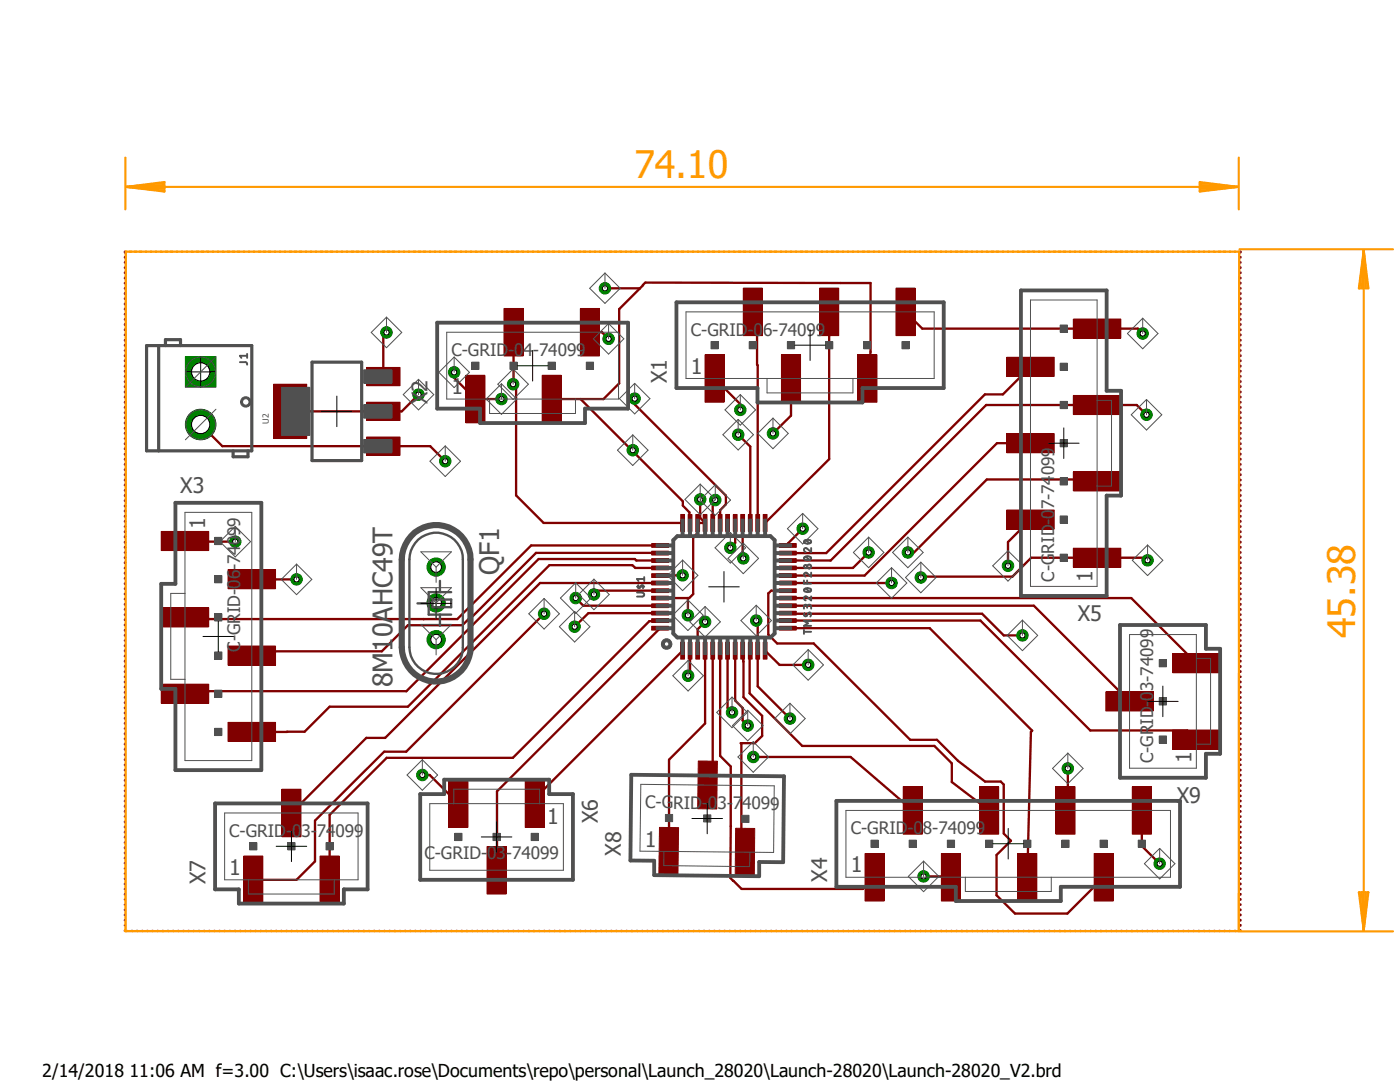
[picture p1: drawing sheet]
<svg xmlns="http://www.w3.org/2000/svg" width="279mm" height="216mm" viewBox="0 0 279 216" stroke-linecap="round" stroke-linejoin="round" font-family="sans-serif">
<defs><g id="words">
<g font-size="7.5" fill="#f90">
<text x="126.6" y="35.6">74.10</text>
<text x="270.4" y="127.3" transform="rotate(-90 270.4 127.3)">45.38</text>
</g>
<g font-size="5.4" fill="#505050">
<text x="99.6" y="114.7" transform="rotate(-90 99.6 114.7)">QF1</text>
<text x="78.3" y="137.1" transform="rotate(-90 78.3 137.1)">8M10AHC49T</text>
</g>
<g font-size="4.3" fill="#505050">
<text x="133.1" y="76.5" transform="rotate(-90 133.1 76.5)">X1</text>
<text x="137.9" y="74.6">1</text>
<text x="85.3" y="80.6" transform="rotate(-90 85.3 80.6)">X2</text>
<text x="90.1" y="78.7">1</text>
<text x="36" y="98.4">X3</text>
<text x="40.9" y="105.5" transform="rotate(-90 40.9 105.5)">1</text>
<text x="218" y="116" transform="rotate(-90 218 116)">1</text>
<text x="215.1" y="123.9">X5</text>
<text x="237.8" y="152.3" transform="rotate(-90 237.8 152.3)">1</text>
<text x="234.9" y="160.1">X9</text>
<text x="109.2" y="164.3">1</text>
<text x="119.3" y="164.2" transform="rotate(-90 119.3 164.2)">X6</text>
<text x="123.9" y="170.7" transform="rotate(-89 123.9 170.7)">X8</text>
<text x="128.7" y="168.9" transform="rotate(1 128.7 168.9)">1</text>
<text x="41" y="176.5" transform="rotate(-90 41 176.5)">X7</text>
<text x="45.8" y="174.6">1</text>
<text x="165.1" y="176" transform="rotate(-90 165.1 176)">X4</text>
<text x="169.8" y="174.1">1</text>
</g>
<text font-size="3.6" x="8.4" y="214.9">2/14/2018 11:06 AM f=3.00 C:\Users\isaac.rose\Documents\repo\personal\Launch_28020\Launch-28020\Launch-28020_V2.brd</text>
<g font-size="3.4" fill="#505050">
<text x="90.1" y="71.1">C-GRID-04-74099</text>
<text x="137.9" y="67">C-GRID-06-74099</text>
<text x="210.4" y="116" transform="rotate(-90 210.4 116)">C-GRID-07-74099</text>
<text x="47.9" y="130" transform="rotate(-90 47.9 130)">C-GRID-06-74099</text>
<text x="230.2" y="152.3" transform="rotate(-90 230.2 152.3)">C-GRID-03-74099</text>
<text x="128.8" y="161.3" transform="rotate(1 128.8 161.3)">C-GRID-03-74099</text>
<text x="45.8" y="167">C-GRID-03-74099</text>
<text x="169.8" y="166.5">C-GRID-08-74099</text>
<text x="84.7" y="171.4">C-GRID-03-74099</text>
</g>
<text font-size="1.7" fill="#505050" x="53.7" y="84.6" transform="rotate(-90 53.7 84.6)">U2</text>
</g></defs>
<path d="M9.6 27.9l268.7 163.6M278.3 27.9l-268.7 163.6" fill="none" stroke="#fff" stroke-width=".2"/>
<path d="M135.8 128.1h.8v3.4h-.8z" fill-rule="evenodd" fill="#800000"/>
<path d="M135.8 128.1h.8v3.4h-.8z" fill="none" stroke="#800000" stroke-width=".2"/>
<path d="M137.3 128.1h.8v3.4h-.8z" fill-rule="evenodd" fill="#800000"/>
<path d="M137.3 128.1h.8v3.4h-.8z" fill="none" stroke="#800000" stroke-width=".2"/>
<path d="M138.9 128.1h.7v3.4h-.7z" fill-rule="evenodd" fill="#800000"/>
<path d="M138.9 128.1h.7v3.4h-.7z" fill="none" stroke="#800000" stroke-width=".2"/>
<path d="M140.3 128.1h.8v3.4h-.8z" fill-rule="evenodd" fill="#800000"/>
<path d="M140.3 128.1h.8v3.4h-.8z" fill="none" stroke="#800000" stroke-width=".2"/>
<path d="M141.9 128.1h.7v3.4h-.7z" fill-rule="evenodd" fill="#800000"/>
<path d="M141.9 128.1h.7v3.4h-.7z" fill="none" stroke="#800000" stroke-width=".2"/>
<path d="M143.3 128.1h.8v3.4h-.8z" fill-rule="evenodd" fill="#800000"/>
<path d="M143.3 128.1h.8v3.4h-.8z" fill="none" stroke="#800000" stroke-width=".2"/>
<path d="M144.8 128.1h.8v3.4h-.8z" fill-rule="evenodd" fill="#800000"/>
<path d="M144.8 128.1h.8v3.4h-.8z" fill="none" stroke="#800000" stroke-width=".2"/>
<path d="M146.3 128.1h.8v3.4h-.8z" fill-rule="evenodd" fill="#800000"/>
<path d="M146.3 128.1h.8v3.4h-.8z" fill="none" stroke="#800000" stroke-width=".2"/>
<path d="M147.8 128.1h.8v3.4h-.8z" fill-rule="evenodd" fill="#800000"/>
<path d="M147.8 128.1h.8v3.4h-.8z" fill="none" stroke="#800000" stroke-width=".2"/>
<path d="M149.4 128.1h.7v3.4h-.7z" fill-rule="evenodd" fill="#800000"/>
<path d="M149.4 128.1h.7v3.4h-.7z" fill="none" stroke="#800000" stroke-width=".2"/>
<path d="M150.8 128.1h.8v3.4h-.8z" fill-rule="evenodd" fill="#800000"/>
<path d="M150.8 128.1h.8v3.4h-.8z" fill="none" stroke="#800000" stroke-width=".2"/>
<path d="M152.3 128.1h.8v3.4h-.8z" fill-rule="evenodd" fill="#800000"/>
<path d="M152.3 128.1h.8v3.4h-.8z" fill="none" stroke="#800000" stroke-width=".2"/>
<path d="M155.5 125h3.4v.7h-3.4z" fill-rule="evenodd" fill="#800000"/>
<path d="M155.5 125h3.4v.7h-3.4z" fill="none" stroke="#800000" stroke-width=".2"/>
<path d="M155.5 123.4h3.4v.8h-3.4z" fill-rule="evenodd" fill="#800000"/>
<path d="M155.5 123.4h3.4v.8h-3.4z" fill="none" stroke="#800000" stroke-width=".2"/>
<path d="M155.5 122h3.4v.7h-3.4z" fill-rule="evenodd" fill="#800000"/>
<path d="M155.5 122h3.4v.7h-3.4z" fill="none" stroke="#800000" stroke-width=".2"/>
<path d="M155.5 120.5h3.4v.7h-3.4z" fill-rule="evenodd" fill="#800000"/>
<path d="M155.5 120.5h3.4v.7h-3.4z" fill="none" stroke="#800000" stroke-width=".2"/>
<path d="M155.5 119h3.4v.7h-3.4z" fill-rule="evenodd" fill="#800000"/>
<path d="M155.5 119h3.4v.7h-3.4z" fill="none" stroke="#800000" stroke-width=".2"/>
<path d="M155.5 117.5h3.4v.7h-3.4z" fill-rule="evenodd" fill="#800000"/>
<path d="M155.5 117.5h3.4v.7h-3.4z" fill="none" stroke="#800000" stroke-width=".2"/>
<path d="M155.5 116h3.4v.7h-3.4z" fill-rule="evenodd" fill="#800000"/>
<path d="M155.5 116h3.4v.7h-3.4z" fill="none" stroke="#800000" stroke-width=".2"/>
<path d="M155.5 114.5h3.4v.7h-3.4z" fill-rule="evenodd" fill="#800000"/>
<path d="M155.5 114.5h3.4v.7h-3.4z" fill="none" stroke="#800000" stroke-width=".2"/>
<path d="M155.5 112.9h3.4v.8h-3.4z" fill-rule="evenodd" fill="#800000"/>
<path d="M155.5 112.9h3.4v.8h-3.4z" fill="none" stroke="#800000" stroke-width=".2"/>
<path d="M155.5 111.5h3.4v.7h-3.4z" fill-rule="evenodd" fill="#800000"/>
<path d="M155.5 111.5h3.4v.7h-3.4z" fill="none" stroke="#800000" stroke-width=".2"/>
<path d="M155.5 110h3.4v.7h-3.4z" fill-rule="evenodd" fill="#800000"/>
<path d="M155.5 110h3.4v.7h-3.4z" fill="none" stroke="#800000" stroke-width=".2"/>
<path d="M155.5 108.5h3.4v.7h-3.4z" fill-rule="evenodd" fill="#800000"/>
<path d="M155.5 108.5h3.4v.7h-3.4z" fill="none" stroke="#800000" stroke-width=".2"/>
<path d="M152.3 102.7h.8v3.3h-.8z" fill-rule="evenodd" fill="#800000"/>
<path d="M152.3 102.7h.8v3.3h-.8z" fill="none" stroke="#800000" stroke-width=".2"/>
<path d="M150.8 102.7h.8v3.3h-.8z" fill-rule="evenodd" fill="#800000"/>
<path d="M150.8 102.7h.8v3.3h-.8z" fill="none" stroke="#800000" stroke-width=".2"/>
<path d="M149.4 102.7h.7v3.3h-.7z" fill-rule="evenodd" fill="#800000"/>
<path d="M149.4 102.7h.7v3.3h-.7z" fill="none" stroke="#800000" stroke-width=".2"/>
<path d="M147.8 102.7h.8v3.3h-.8z" fill-rule="evenodd" fill="#800000"/>
<path d="M147.8 102.7h.8v3.3h-.8z" fill="none" stroke="#800000" stroke-width=".2"/>
<path d="M146.3 102.7h.8v3.3h-.8z" fill-rule="evenodd" fill="#800000"/>
<path d="M146.3 102.7h.8v3.3h-.8z" fill="none" stroke="#800000" stroke-width=".2"/>
<path d="M144.8 102.7h.8v3.3h-.8z" fill-rule="evenodd" fill="#800000"/>
<path d="M144.8 102.7h.8v3.3h-.8z" fill="none" stroke="#800000" stroke-width=".2"/>
<path d="M143.3 102.7h.8v3.3h-.8z" fill-rule="evenodd" fill="#800000"/>
<path d="M143.3 102.7h.8v3.3h-.8z" fill="none" stroke="#800000" stroke-width=".2"/>
<path d="M141.9 102.7h.7v3.3h-.7z" fill-rule="evenodd" fill="#800000"/>
<path d="M141.9 102.7h.7v3.3h-.7z" fill="none" stroke="#800000" stroke-width=".2"/>
<path d="M140.3 102.7h.8v3.3h-.8z" fill-rule="evenodd" fill="#800000"/>
<path d="M140.3 102.7h.8v3.3h-.8z" fill="none" stroke="#800000" stroke-width=".2"/>
<path d="M138.9 102.7h.7v3.3h-.7z" fill-rule="evenodd" fill="#800000"/>
<path d="M138.9 102.7h.7v3.3h-.7z" fill="none" stroke="#800000" stroke-width=".2"/>
<path d="M137.3 102.7h.8v3.3h-.8z" fill-rule="evenodd" fill="#800000"/>
<path d="M137.3 102.7h.8v3.3h-.8z" fill="none" stroke="#800000" stroke-width=".2"/>
<path d="M135.8 102.7h.8v3.3h-.8z" fill-rule="evenodd" fill="#800000"/>
<path d="M135.8 102.7h.8v3.3h-.8z" fill="none" stroke="#800000" stroke-width=".2"/>
<path d="M130 108.5h3.4v.7h-3.4z" fill-rule="evenodd" fill="#800000"/>
<path d="M130 108.5h3.4v.7h-3.4z" fill="none" stroke="#800000" stroke-width=".2"/>
<path d="M130 110h3.4v.7h-3.4z" fill-rule="evenodd" fill="#800000"/>
<path d="M130 110h3.4v.7h-3.4z" fill="none" stroke="#800000" stroke-width=".2"/>
<path d="M130 111.5h3.4v.7h-3.4z" fill-rule="evenodd" fill="#800000"/>
<path d="M130 111.5h3.4v.7h-3.4z" fill="none" stroke="#800000" stroke-width=".2"/>
<path d="M130 112.9h3.4v.8h-3.4z" fill-rule="evenodd" fill="#800000"/>
<path d="M130 112.9h3.4v.8h-3.4z" fill="none" stroke="#800000" stroke-width=".2"/>
<path d="M130 114.5h3.4v.7h-3.4z" fill-rule="evenodd" fill="#800000"/>
<path d="M130 114.5h3.4v.7h-3.4z" fill="none" stroke="#800000" stroke-width=".2"/>
<path d="M130 116h3.4v.7h-3.4z" fill-rule="evenodd" fill="#800000"/>
<path d="M130 116h3.4v.7h-3.4z" fill="none" stroke="#800000" stroke-width=".2"/>
<path d="M130 117.5h3.4v.7h-3.4z" fill-rule="evenodd" fill="#800000"/>
<path d="M130 117.5h3.4v.7h-3.4z" fill="none" stroke="#800000" stroke-width=".2"/>
<path d="M130 119h3.4v.7h-3.4z" fill-rule="evenodd" fill="#800000"/>
<path d="M130 119h3.4v.7h-3.4z" fill="none" stroke="#800000" stroke-width=".2"/>
<path d="M130 120.5h3.4v.7h-3.4z" fill-rule="evenodd" fill="#800000"/>
<path d="M130 120.5h3.4v.7h-3.4z" fill="none" stroke="#800000" stroke-width=".2"/>
<path d="M130 122h3.4v.7h-3.4z" fill-rule="evenodd" fill="#800000"/>
<path d="M130 122h3.4v.7h-3.4z" fill="none" stroke="#800000" stroke-width=".2"/>
<path d="M130 123.4h3.4v.8h-3.4z" fill-rule="evenodd" fill="#800000"/>
<path d="M130 123.4h3.4v.8h-3.4z" fill="none" stroke="#800000" stroke-width=".2"/>
<path d="M130 125h3.4v.7h-3.4z" fill-rule="evenodd" fill="#800000"/>
<path d="M130 125h3.4v.7h-3.4z" fill="none" stroke="#800000" stroke-width=".2"/>
<path d="M171.2 70.8h3.8v9.5h-3.8z" fill-rule="evenodd" fill="#800000"/>
<path d="M171.2 70.8h3.8v9.5h-3.8z" fill="none" stroke="#800000" stroke-width=".2"/>
<path d="M163.6 57.5h3.8v9.5h-3.8z" fill-rule="evenodd" fill="#800000"/>
<path d="M163.6 57.5h3.8v9.5h-3.8z" fill="none" stroke="#800000" stroke-width=".2"/>
<path d="M156 70.8h3.8v9.5h-3.8z" fill-rule="evenodd" fill="#800000"/>
<path d="M156 70.8h3.8v9.5h-3.8z" fill="none" stroke="#800000" stroke-width=".2"/>
<path d="M148.3 57.5h3.8v9.5h-3.8z" fill-rule="evenodd" fill="#800000"/>
<path d="M148.3 57.5h3.8v9.5h-3.8z" fill="none" stroke="#800000" stroke-width=".2"/>
<path d="M140.7 70.8h3.8v9.5h-3.8z" fill-rule="evenodd" fill="#800000"/>
<path d="M140.7 70.8h3.8v9.5h-3.8z" fill="none" stroke="#800000" stroke-width=".2"/>
<path d="M178.8 57.5h3.8v9.5h-3.8z" fill-rule="evenodd" fill="#800000"/>
<path d="M178.8 57.5h3.8v9.5h-3.8z" fill="none" stroke="#800000" stroke-width=".2"/>
<path d="M115.8 61.6h3.8v9.4h-3.8z" fill-rule="evenodd" fill="#800000"/>
<path d="M115.8 61.6h3.8v9.4h-3.8z" fill="none" stroke="#800000" stroke-width=".2"/>
<path d="M108.2 74.9h3.8v9.5h-3.8z" fill-rule="evenodd" fill="#800000"/>
<path d="M108.2 74.9h3.8v9.5h-3.8z" fill="none" stroke="#800000" stroke-width=".2"/>
<path d="M100.6 61.6h3.8v9.4h-3.8z" fill-rule="evenodd" fill="#800000"/>
<path d="M100.6 61.6h3.8v9.4h-3.8z" fill="none" stroke="#800000" stroke-width=".2"/>
<path d="M93 74.9h3.8v9.5h-3.8z" fill-rule="evenodd" fill="#800000"/>
<path d="M93 74.9h3.8v9.5h-3.8z" fill="none" stroke="#800000" stroke-width=".2"/>
<path d="M32.2 136.5h9.5v3.8h-9.5z" fill-rule="evenodd" fill="#800000"/>
<path d="M32.2 136.5h9.5v3.8h-9.5z" fill="none" stroke="#800000" stroke-width=".2"/>
<path d="M45.5 128.9h9.5v3.8h-9.5z" fill-rule="evenodd" fill="#800000"/>
<path d="M45.5 128.9h9.5v3.8h-9.5z" fill="none" stroke="#800000" stroke-width=".2"/>
<path d="M32.2 121.3h9.5v3.8h-9.5z" fill-rule="evenodd" fill="#800000"/>
<path d="M32.2 121.3h9.5v3.8h-9.5z" fill="none" stroke="#800000" stroke-width=".2"/>
<path d="M45.5 113.7h9.5v3.8h-9.5z" fill-rule="evenodd" fill="#800000"/>
<path d="M45.5 113.7h9.5v3.8h-9.5z" fill="none" stroke="#800000" stroke-width=".2"/>
<path d="M32.2 106h9.5v3.9h-9.5z" fill-rule="evenodd" fill="#800000"/>
<path d="M32.2 106h9.5v3.9h-9.5z" fill="none" stroke="#800000" stroke-width=".2"/>
<path d="M45.5 144.1h9.5v3.9h-9.5z" fill-rule="evenodd" fill="#800000"/>
<path d="M45.5 144.1h9.5v3.9h-9.5z" fill="none" stroke="#800000" stroke-width=".2"/>
<path d="M203.1 170.3h3.8v9.5h-3.8z" fill-rule="evenodd" fill="#800000"/>
<path d="M203.1 170.3h3.8v9.5h-3.8z" fill="none" stroke="#800000" stroke-width=".2"/>
<path d="M195.5 157h3.8v9.5h-3.8z" fill-rule="evenodd" fill="#800000"/>
<path d="M195.5 157h3.8v9.5h-3.8z" fill="none" stroke="#800000" stroke-width=".2"/>
<path d="M187.9 170.3h3.8v9.5h-3.8z" fill-rule="evenodd" fill="#800000"/>
<path d="M187.9 170.3h3.8v9.5h-3.8z" fill="none" stroke="#800000" stroke-width=".2"/>
<path d="M180.3 157h3.8v9.5h-3.8z" fill-rule="evenodd" fill="#800000"/>
<path d="M180.3 157h3.8v9.5h-3.8z" fill="none" stroke="#800000" stroke-width=".2"/>
<path d="M172.6 170.3h3.8v9.5h-3.8z" fill-rule="evenodd" fill="#800000"/>
<path d="M172.6 170.3h3.8v9.5h-3.8z" fill="none" stroke="#800000" stroke-width=".2"/>
<path d="M210.7 157h3.8v9.5h-3.8z" fill-rule="evenodd" fill="#800000"/>
<path d="M210.7 157h3.8v9.5h-3.8z" fill="none" stroke="#800000" stroke-width=".2"/>
<path d="M218.4 170.3h3.8v9.5h-3.8z" fill-rule="evenodd" fill="#800000"/>
<path d="M218.4 170.3h3.8v9.5h-3.8z" fill="none" stroke="#800000" stroke-width=".2"/>
<path d="M226 157h3.8v9.5h-3.8z" fill-rule="evenodd" fill="#800000"/>
<path d="M226 157h3.8v9.5h-3.8z" fill="none" stroke="#800000" stroke-width=".2"/>
<path d="M214.2 78.9h9.5v3.8h-9.5z" fill-rule="evenodd" fill="#800000"/>
<path d="M214.2 78.9h9.5v3.8h-9.5z" fill="none" stroke="#800000" stroke-width=".2"/>
<path d="M200.9 86.5h9.5v3.8h-9.5z" fill-rule="evenodd" fill="#800000"/>
<path d="M200.9 86.5h9.5v3.8h-9.5z" fill="none" stroke="#800000" stroke-width=".2"/>
<path d="M214.2 94.1h9.5v3.9h-9.5z" fill-rule="evenodd" fill="#800000"/>
<path d="M214.2 94.1h9.5v3.9h-9.5z" fill="none" stroke="#800000" stroke-width=".2"/>
<path d="M200.9 101.8h9.5v3.8h-9.5z" fill-rule="evenodd" fill="#800000"/>
<path d="M200.9 101.8h9.5v3.8h-9.5z" fill="none" stroke="#800000" stroke-width=".2"/>
<path d="M214.2 109.4h9.5v3.8h-9.5z" fill-rule="evenodd" fill="#800000"/>
<path d="M214.2 109.4h9.5v3.8h-9.5z" fill="none" stroke="#800000" stroke-width=".2"/>
<path d="M200.9 71.3h9.5v3.8h-9.5z" fill-rule="evenodd" fill="#800000"/>
<path d="M200.9 71.3h9.5v3.8h-9.5z" fill="none" stroke="#800000" stroke-width=".2"/>
<path d="M214.2 63.7h9.5v3.8h-9.5z" fill-rule="evenodd" fill="#800000"/>
<path d="M214.2 63.7h9.5v3.8h-9.5z" fill="none" stroke="#800000" stroke-width=".2"/>
<path d="M73.2 87.2h6.6v3.6h-6.6z" fill-rule="evenodd" fill="#800000"/>
<path d="M73.2 87.2h6.6v3.6h-6.6z" fill="none" stroke="#800000" stroke-width=".2"/>
<path d="M73.2 80.3h6.6v3.6h-6.6z" fill-rule="evenodd" fill="#800000"/>
<path d="M73.2 80.3h6.6v3.6h-6.6z" fill="none" stroke="#800000" stroke-width=".2"/>
<path d="M73.2 73.3h6.6v3.7h-6.6z" fill-rule="evenodd" fill="#800000"/>
<path d="M73.2 73.3h6.6v3.7h-6.6z" fill="none" stroke="#800000" stroke-width=".2"/>
<path d="M54.6 76.7h6.6v10.8h-6.6z" fill-rule="evenodd" fill="#800000"/>
<path d="M54.6 76.7h6.6v10.8h-6.6z" fill="none" stroke="#800000" stroke-width=".2"/>
<path d="M89.6 155.6h3.8v9.5h-3.8z" fill-rule="evenodd" fill="#800000"/>
<path d="M89.6 155.6h3.8v9.5h-3.8z" fill="none" stroke="#800000" stroke-width=".2"/>
<path d="M97.2 168.9h3.8v9.5h-3.8z" fill-rule="evenodd" fill="#800000"/>
<path d="M97.2 168.9h3.8v9.5h-3.8z" fill="none" stroke="#800000" stroke-width=".2"/>
<path d="M104.8 155.6h3.8v9.5h-3.8z" fill-rule="evenodd" fill="#800000"/>
<path d="M104.8 155.6h3.8v9.5h-3.8z" fill="none" stroke="#800000" stroke-width=".2"/>
<path d="M63.9 170.8h3.8v9.5h-3.8z" fill-rule="evenodd" fill="#800000"/>
<path d="M63.9 170.8h3.8v9.5h-3.8z" fill="none" stroke="#800000" stroke-width=".2"/>
<path d="M56.3 157.5h3.8v9.5h-3.8z" fill-rule="evenodd" fill="#800000"/>
<path d="M56.3 157.5h3.8v9.5h-3.8z" fill="none" stroke="#800000" stroke-width=".2"/>
<path d="M48.6 170.8h3.9v9.5h-3.9z" fill-rule="evenodd" fill="#800000"/>
<path d="M48.6 170.8h3.9v9.5h-3.9z" fill="none" stroke="#800000" stroke-width=".2"/>
<path d="M146.8 165.3h3.8l-.1 9.5h-3.8z" fill-rule="evenodd" fill="#800000"/>
<path d="M146.8 165.3h3.8l-.1 9.5h-3.8z" fill="none" stroke="#800000" stroke-width=".2"/>
<path d="M139.4 151.8l3.8 .1-.2 9.5h-3.8z" fill-rule="evenodd" fill="#800000"/>
<path d="M139.4 151.8l3.8 .1-.2 9.5h-3.8z" fill="none" stroke="#800000" stroke-width=".2"/>
<path d="M131.6 165.1h3.8l-.1 9.6-3.8-.1z" fill-rule="evenodd" fill="#800000"/>
<path d="M131.6 165.1h3.8l-.1 9.6-3.8-.1z" fill="none" stroke="#800000" stroke-width=".2"/>
<path d="M234 130.4h9.5v3.8h-9.5z" fill-rule="evenodd" fill="#800000"/>
<path d="M234 130.4h9.5v3.8h-9.5z" fill="none" stroke="#800000" stroke-width=".2"/>
<path d="M220.7 138h9.5v3.9h-9.5z" fill-rule="evenodd" fill="#800000"/>
<path d="M220.7 138h9.5v3.9h-9.5z" fill="none" stroke="#800000" stroke-width=".2"/>
<path d="M234 145.7h9.5v3.8h-9.5z" fill-rule="evenodd" fill="#800000"/>
<path d="M234 145.7h9.5v3.8h-9.5z" fill="none" stroke="#800000" stroke-width=".2"/>
<g fill="none" stroke="#800000" stroke-width=".47">
<path d="M24.9 51.3v.1M24.9 52.3v.1M24.9 53.3v.2M24.9 54.4v.1M24.9 55.4v.1M24.9 56.4v.2M24.9 57.5v.1M24.9 58.5v.1M24.9 59.5v.1M25.1 50.2l-.2 .2M26 50.2h.1M27 50.2h.1"/>
<path d="M28 50.2h.2M29 50.2h.2M30.1 50.2h.1M31.1 50.2h.1M32.1 50.2h.2M33.2 50.2h.1M34.2 50.2h.1M35.2 50.2h.1M36.3 50.2h.1M37.3 50.2h.1M38.3 50.2h.1M39.4 50.2h.1"/>
<path d="M40.4 50.2h.1M41.4 50.2h.1M42.5 50.2h.1M43.5 50.2h.1M44.5 50.2h.1M45.6 50.2h.1M46.6 50.2h.1M47.6 50.2h.1M48.6 50.2h.2M49.7 50.2h.1M50.7 50.2h.1M51.7 50.2h.2"/>
<path d="M52.7 50.2h.2M53.8 50.2h.1M54.8 50.2h.1M55.8 50.2h.2M56.9 50.2h.1M57.9 50.2h.1M58.9 50.2h.2M59.9 50.2h.2M61 50.2h.1M62 50.2h.1M63 50.2h.2M64.1 50.2h.1"/>
<path d="M65.1 50.2h.1M66.1 50.2h.2M67.2 50.2h.1M68.2 50.2h.1M69.2 50.2h.1M70.3 50.2h.1M71.3 50.2h.1M72.3 50.2h.1M73.4 50.2h.1M74.4 50.2h.1M75.4 50.2h.1M76.5 50.2h.1"/>
<path d="M77.5 50.2h.1M78.5 50.2h.1M79.5 50.2h.2M80.6 50.2h.1M81.6 50.2h.1M82.6 50.2h.2M83.7 50.2h.1M84.7 50.2h.1M85.7 50.2h.2M86.7 50.2h.2M87.8 50.2h.1M88.8 50.2h.1"/>
<path d="M89.8 50.2h.2M90.8 50.2h.2M91.9 50.2h.1M92.9 50.2h.1M93.9 50.2h.2M95 50.2h.1M96 50.2h.1M97 50.2h.2M98.1 50.2h.1M99.1 50.2h.1M100.1 50.2h.1M101.2 50.2h.1"/>
<path d="M102.2 50.2h.1M103.2 50.2h.1M104.3 50.2h.1M105.3 50.2h.1M106.3 50.2h.1M107.4 50.2h.1M108.4 50.2h.1M109.4 50.2h.1M110.4 50.2h.2M111.5 50.2h.1M112.5 50.2h.1M113.5 50.2h.2"/>
<path d="M114.6 50.2h.1M115.6 50.2h.1M116.6 50.2h.2M117.6 50.2h.2M118.7 50.2h.1M119.7 50.2h.1M120.7 57.5h7M120.7 50.2h.2M121.8 50.2h.1M122.8 50.2h.1M123.8 50.2h.2M124.9 50.2h.1"/>
<path d="M125.9 50.2h.1M126.9 50.2h.1M128 50.2h.1M129 50.2h.1M130 50.2h.1M131.1 50.2h.1M132.1 50.2h.1M133.1 50.2h.1M134.2 50.2h.1M135.2 50.2h.1M136.2 50.2h.1M137.2 50.2h.1"/>
<path d="M138.3 50.2h.1M139.3 50.2h.1M140.3 50.2h.1M141.4 50.2h.1M142.4 50.2h.1M143.4 50.2h.1M144.4 50.2h.2M145.5 50.2h.1M146.5 50.2h.1M147.5 50.2h.2M148.5 50.2h.2M149.6 50.2h.1"/>
<path d="M150.6 50.2h.1M151.6 50.2h.2M152.7 50.2h.1M153.7 50.2h.1M154.7 50.2h.2M155.8 50.2h.1M156.8 50.2h.1M157.8 50.2h.1M158.9 50.2h.1M159.9 50.2h.1M160.9 50.2h.1M162 50.2h.1"/>
<path d="M163 50.2h.1M164 50.2h.1M165.1 50.2h.1M166.1 50.2h.1M167.1 50.2h.1M168.1 50.2h.1M169.2 50.2h.1M170.2 50.2h.1M171.2 50.2h.1M172.3 50.2h.1M173.3 50.2h.1M174.3 50.2h.1"/>
<path d="M175.3 50.2h.2M176.4 50.2h.1M177.4 50.2h.1M178.4 50.2h.2M179.5 50.2h.1M180.5 50.2h.1M181.5 50.2h.2M182.5 50.2h.2M183.6 50.2h.1M184.6 50.2h.1M185.6 50.2h.2M186.7 50.2h.1"/>
<path d="M187.7 50.2h.1M188.7 50.2h.1M189.8 50.2h.1M190.8 50.2h.1M191.8 50.2h.1M192.9 50.2h.1M193.9 50.2h.1M194.9 50.2h.1M196 50.2h.1M197 50.2h.1M198 50.2h.1M199.1 50.2h.1"/>
<path d="M200.1 50.2h.1M201.1 50.2h.1M202.1 50.2h.1M203.2 50.2h.1M204.2 50.2h.1M205.2 50.2h.1M206.2 50.2h.2M207.3 50.2h.1M208.3 50.2h.1M209.3 50.2h.2M210.4 50.2h.1M211.4 50.2h.1"/>
<path d="M212.4 50.2h.2M213.4 50.2h.2M214.5 50.2h.1M215.5 50.2h.1M216.5 50.2h.2M217.6 50.2h.1M218.6 50.2h.1M219.6 50.2h.2M220.7 50.2h.1M221.7 50.2h.1M222.7 50.2h.1M223.8 50.2h.1"/>
<path d="M224.8 50.2h.1M225.8 50.2h.1M226.9 50.2h.1M227.9 50.2h.1M228.9 50.2h.1M230 50.2h.1M231 50.2h.1M232 50.2h.1M233 50.2h.1M234.1 50.2h.1M235.1 50.2h.1M236.1 50.2h.1"/>
<path d="M237.2 50.2h.1M238.2 50.2h.1M239.2 50.2h.1M240.2 50.2h.2M241.3 50.2h.1M242.3 50.2h.1M243.3 50.2h.2M244.3 50.2h.2M245.4 50.2h.1M246.4 50.2h.1M247.4 50.2l.2 .2M247.6 51.3v.1"/>
<path d="M247.6 52.3v.1M247.6 53.3v.2M247.6 54.4v.1M247.6 55.4v.1M247.6 56.4v.2M247.6 57.5v.1M247.6 58.5v.1M247.6 59.5v.1M24.9 60.6v.1M24.9 61.6v.1M24.9 62.7h.1M24.9 63.7v.1"/>
<path d="M24.9 64.7v.1M24.9 65.7v.2M24.9 66.8v.1M24.9 67.8v.1M24.9 68.8v.2M24.9 69.9v.1M24.9 70.9v.1M24.9 71.9v.2M24.9 73v.1M24.9 74v.1M24.9 75.1h.1M24.9 76.1v.1"/>
<path d="M24.9 77.1v.1M24.9 78.1v.2M24.9 79.2v.1M77.1 66.3l-.6 .6v8.2M83.5 78.7l-3.3 3.4h-22.3M90.6 74.3v1.1l4.3 4.2 5.2 .1M102.5 76.6l.5 .5v21.7l5.5 5.6h27.7M102.5 76.6l-.1 .1M102.5 66.3v10.3M115.9 79.6l20.4 20.4v.9l1.3 1.3v2l.1 .2M117.7 66.3h2.4l1.4 1.3M126.7 79.5v1.2l18.2 18.2v1.7l-1.2 1.2v2.6"/>
<path d="M142.6 75.5l5.1 5.1v1.2M150.2 62.2l.9 .9 .1 41.3M157.9 75.5v7.4l-3.6 3.6M165.5 62.2v29.4l-12.8 12.8M173.1 75.5l.6-5.3v-13.7l-44.9-.1-5.2 5.3v14.8l-3.2 3.1h-10.3M180.7 62.2l3.4 3.4h43l.9 .9M205.7 73.2l-5.5 5.5h-3.6l-31.7 31.7h-7.7M247.6 60.6v.1M247.6 61.6v.1M247.6 62.7h.1M247.6 63.7v.1M247.6 64.7v.1"/>
<path d="M247.6 65.7v.2M247.6 66.8v.1M247.6 67.8v.1M247.6 68.8v.2M247.6 69.9v.1M247.6 70.9v.1M247.6 71.9v.2M247.6 73v.1M247.6 74v.1M247.6 75.1h.1M247.6 76.1v.1M247.6 77.1v.1"/>
<path d="M247.6 78.1v.2M247.6 79.2v.1M24.9 80.2v.1M24.9 81.2v.2M24.9 82.3v.1M24.9 83.3v.1M24.9 84.3v.2M24.9 85.4v.1M24.9 86.4v.1M24.9 87.5h.1M24.9 88.5v.1M24.9 89.5v.1"/>
<path d="M24.9 90.6v.1M24.9 91.6v.1M24.9 92.6v.1M24.9 93.6v.2M24.9 94.7v.1M24.9 95.7v.1M24.9 96.7v.2M24.9 97.8v.1M24.9 98.8v.1M24.9 99.8v.1M40 84.7l4.4 4.3h41.5l3 3M126.3 89.8l-.1 .2"/>
<path d="M139.7 99.7v3.6l1 1.1h-1.5M142.7 99.8l-.5 .5v4.1M147.3 86.7l2.4 2.4v15.3M205.7 88.4h-6.7l-26.4 26.5h-15.4M218.9 96.1l-.3-.4h-21.7l-14.5 14.5h-1.2M228.8 82.8l-1.9-2h-30.1l-31 31h-8.6M247.6 80.2v.1M247.6 81.2v.2M247.6 82.3v.1M247.6 83.3v.1M247.6 84.3v.2M247.6 85.4v.1"/>
<path d="M247.6 86.4v.1M247.6 87.5h.1M247.6 88.5v.1M247.6 89.5v.1M247.6 90.6v.1M247.6 91.6v.1M247.6 92.6v.1M247.6 93.6v.2M247.6 94.7v.1M247.6 95.7v.1M247.6 96.7v.2M247.6 97.8v.1"/>
<path d="M247.6 98.8v.1M247.6 99.8v.1M24.9 100.9v.1M24.9 101.9v.1M24.9 103v.1M24.9 104v.1M24.9 105v.1M24.9 106v.2M24.9 107.1v.1M24.9 108.1v.1M24.9 109.1v.2M24.9 110.2v.1"/>
<path d="M24.9 111.2v.1M24.9 112.2v.2M24.9 113.3v.1M24.9 114.3v.1M24.9 115.4v.1M24.9 116.4v.1M24.9 117.4v.1M24.9 118.4v.2M24.9 119.5v.1M36.9 107.9l.1 .2h9.9M50.2 115.6h9M114.9 119.3l1.5 1.6h15.3"/>
<path d="M131.7 117.9h-12.4l-.8 .7M131.7 111.8h-4.7l-.3-.3h-19.2l-26.4 26.4h-43.7l-.5 .5M131.7 113.3h-4.9l-.6-.5h-16.6l-28.2 28.2h-15.6l-5 5h-10.6M131.7 116.3h-23.9l-30.9 30.9h-3.8l-14.9 15M131.7 108.8h-25.7l-14.7 14.7h-54l-.4-.3M131.7 110.4l.2 .1h1.8v-.2h-26.7l-13.2 13.2h-.3l-1.2 1.3h-10.9l-5.2 5.2h-24.6l-.8 .8h-.6M136.2 114.8l-4.5 .1M137.3 119.3v3.5M139.3 104.4l-.2 .2v1.9l-.8 .7v11.3l-.8 .8h-5.8M146.7 104.4v3.9l-.9 1M148.2 104.4v6.9l.1 .1M157.2 119.3h68.6l13 13"/>
<path d="M157.2 117.9h-3.3l-.6 .5v8.2l1.8 1.8h7.3l19.3 19.2h5.3l4.2 4.2 5.4 4.2h3.1l.6 .5v9.8l1.5 1.5-2.9 2.8v8l3.7 3.7h10.4l7.3-7.3M157.2 116.3h20.7M160.2 105.5l-3 3v.3M173.4 110.2l-3.2 3.1h-13M205.7 103.7l-4.5 4.5v4.7M229 111.8l-.5-.5h-22.7l-3.7 3.8h-18.2l-.1 .1M247.6 100.9v.1M247.6 101.9v.1M247.6 103v.1M247.6 104v.1M247.6 105v.1M247.6 106v.2"/>
<path d="M247.6 107.1v.1M247.6 108.1v.1M247.6 109.1v.2M247.6 110.2v.1M247.6 111.2v.1M247.6 112.2v.2M247.6 113.3v.1M247.6 114.3v.1M247.6 115.4v.1M247.6 116.4v.1M247.6 117.4v.1M247.6 118.4v.2"/>
<path d="M247.6 119.5v.1M24.9 120.5v.1M24.9 121.5v.2M24.9 122.6v.1M24.9 123.6v.1M24.9 124.6v.2M24.9 125.7v.1M24.9 126.7v.1M24.9 127.8h.1M24.9 128.8v.1M24.9 129.8v.1M24.9 130.9v.1"/>
<path d="M24.9 131.9v.1M24.9 132.9v.2M24.9 133.9v.2M24.9 135v.1M24.9 136v.1M24.9 137v.2M24.9 138.1v.1M24.9 139.1v.1M84.5 123.5v.1M108.6 122.5l-27.5 27.5h-4.4l-13.8 13.7v8.2l-3.7 3.7h-8.7M131.7 122.3h-14.3l-2.7 2.8M131.7 125.3l-32.5 32.6v13.4l1.3 1.3h-.3l-1.1 1.1"/>
<path d="M131.7 123.8l-.1 .2h-2l-27.2 27.2h-25.2l-11.4 11.4v13M136.2 129.8l-29.5 29.5v1.1M137.7 129.8v4.7l-.4 .3M140.7 124.1l-1.5 1.5v4.2M140.7 129.8v14.6l-7.2 7.2-.1 18.3M142.2 129.8v25.8l-1 1M143.7 129.8v21l2.1 2.2v11.8M145.2 129.8v11.5l.9 .9M146.7 129.8v10l1.5 1.5v2.5l1 1M148.2 129.8l.1 .2 .1 2v7.1l3.7 3.7v4.1l-1.5 1.4h-2.8l.2 .1v20.9l.7 .8M149.7 129.8l-.1 .2v8.3l10.5 10.5h26.4l3.4 3.5v3.7l7.5 5.7M150.9 123.8l.3 .3v12.8l6.4 6.5"/>
<path d="M152.7 129.8l2.9 2.9h5.7M157.2 120.9h49.1l19.1 19.1M157.2 122.3l.2 .2h38.6l4.3 4.3h3.7M157.2 125.3h28.3l20.5 20.5-.3 .2-.7 29M157.2 123.8h38.5l21.9 22h19.3l1.9 1.8M247.6 120.5v.1M247.6 121.5v.2M247.6 122.6v.1M247.6 123.6v.1M247.6 124.6v.2M247.6 125.7v.1M247.6 126.7v.1"/>
<path d="M247.6 127.8h.1M247.6 128.8v.1M247.6 129.8v.1M247.6 130.9v.1M247.6 131.9v.1M247.6 132.9v.2M247.6 133.9v.2M247.6 135v.1M247.6 136v.1M247.6 137v.2M247.6 138.1v.1M247.6 139.1v.1"/>
<path d="M24.9 140.2v.1M24.9 141.2v.1M24.9 142.2v.1M24.9 143.3v.1M24.9 144.3v.1M24.9 145.3v.1M24.9 146.3v.2M24.9 147.4v.1M24.9 148.4v.1M24.9 149.4v.2M24.9 150.5v.1M24.9 151.5v.1"/>
<path d="M24.9 152.6v.1M24.9 153.6v.1M24.9 154.6v.1M24.9 155.7v.1M24.9 156.7v.1M24.9 157.7v.1M24.9 158.7v.2M24.9 159.8v.1M84.3 154.6h1.5l5.7 5.8M150.3 151h19.5l12.4 10.7M213.1 153.3v7.9l-.5 .5M247.6 140.2v.1"/>
<path d="M247.6 141.2v.1M247.6 142.2v.1M247.6 143.3v.1M247.6 144.3v.1M247.6 145.3v.1M247.6 146.3v.2M247.6 147.4v.1M247.6 148.4v.1M247.6 149.4v.2M247.6 150.5v.1M247.6 151.5v.1M247.6 152.6v.1"/>
<path d="M247.6 153.6v.1M247.6 154.6v.1M247.6 155.7v.1M247.6 156.7v.1M247.6 157.7v.1M247.6 158.7v.2M247.6 159.8v.1M24.9 160.8v.2M24.9 161.8v.2M24.9 162.9v.1M24.9 163.9v.1M24.9 164.9v.2"/>
<path d="M24.9 166v.1M24.9 167v.1M24.9 168.1v.1M24.9 169.1v.1M24.9 170.1v.1M24.9 171.2v.1M24.9 172.2v.1M24.9 173.2v.2M24.9 174.2v.2M24.9 175.3v.1M24.9 176.3v.1M24.9 177.3v.2"/>
<path d="M24.9 178.4v.1M24.9 179.4v.1M145.8 164.8l.1 .1M145.8 164.8v10.4l2.2 2.2h24.2l2.3-2.4M184.3 174.9h5.4l.1 .1M227.9 161.7v7.1l3.5 3.5M247.6 160.8v.2M247.6 161.8v.2M247.6 162.9v.1M247.6 163.9v.1M247.6 164.9v.2M247.6 166v.1"/>
<path d="M247.6 167v.1M247.6 168.1v.1M247.6 169.1v.1M247.6 170.1v.1M247.6 171.2v.1M247.6 172.2v.1M247.6 173.2v.2M247.6 174.2v.2M247.6 175.3v.1M247.6 176.3v.1M247.6 177.3v.2M247.6 178.4v.1"/>
<path d="M247.6 179.4v.1M24.9 185.6v.2h.5M24.9 180.5v.1M24.9 181.5v.1M24.9 182.5v.1M24.9 183.6v.1M24.9 184.6v.1M26.3 185.8h.1M27.3 185.8h.1M28.4 185.8h.1M29.4 185.8h.1M30.4 185.8h.1"/>
<path d="M31.5 185.8h.1M32.5 185.8h.1M33.5 185.8h.1M34.5 185.8h.1M35.6 185.8h.1M36.6 185.8h.1M37.6 185.8h.1M38.7 185.8h.1M39.7 185.8h.1M40.7 185.8h.1M41.7 185.8h.1M42.8 185.8h.1"/>
<path d="M43.8 185.8h.1M44.8 185.8h.1M45.8 185.8h.1M46.9 185.8h.1M47.9 185.8h.1M48.9 185.8h.1M50 185.8h.1M51 185.8h.1M52 185.8h.1M53 185.8h.2M54.1 185.8h.1M55.1 185.8h.1"/>
<path d="M56.1 185.8h.1M57.1 185.8h.2M58.2 185.8h.1M59.2 185.8h.1M60.2 185.8h.2M61.3 185.8h.1M62.3 185.8h.1M63.3 185.8h.1M64.3 185.8h.2M65.4 185.8h.1M66.4 185.8h.1M67.4 185.8h.2"/>
<path d="M68.5 185.8h.1M69.5 185.8h.1M70.5 185.8h.2M71.5 185.8h.2M72.6 185.8h.1M73.6 185.8h.1M74.6 185.8h.2M75.6 185.8h.2M76.7 185.8h.1M77.7 185.8h.2M78.7 185.8h.2M79.8 185.8h.1"/>
<path d="M80.8 185.8h.1M81.8 185.8h.2M82.8 185.8h.2M83.9 185.8h.1M84.9 185.8h.1M85.9 185.8h.2M87 185.8h.1M88 185.8h.1M89 185.8h.2M90.1 185.8h.1M91.1 185.8h.1M92.1 185.8h.1"/>
<path d="M93.1 185.8h.2M94.2 185.8h.1M95.2 185.8h.1M96.2 185.8h.2M97.3 185.8h.1M98.3 185.8h.1M99.3 185.8h.1M100.4 185.8h.1M101.4 185.8h.1M102.4 185.8h.1M103.4 185.8h.1M104.5 185.8h.1"/>
<path d="M105.5 185.8h.1M106.5 185.8h.1M107.6 185.8h.1M108.6 185.8h.1M109.6 185.8h.1M110.7 185.8h.1M111.7 185.8h.1M112.7 185.8h.1M113.7 185.8h.1M114.8 185.8h.1M115.8 185.8h.1M116.8 185.8h.1"/>
<path d="M117.9 185.8h.1M118.9 185.8h.1M119.9 185.8h.1M120.9 185.8h.1M122 185.8h.1M123 185.8h.1M124 185.8h.1M125.1 185.8h.1M126.1 185.8h.1M127.1 185.8h.1M128.1 185.8h.1M129.2 185.8h.1"/>
<path d="M130.2 185.8h.1M131.2 185.8h.1M132.2 185.8h.2M133.3 185.8h.1M134.3 185.8h.1M135.3 185.8h.1M136.4 185.8h.1M137.4 185.8h.1M138.4 185.8h.1M139.4 185.8h.2M140.5 185.8h.1M141.5 185.8h.1"/>
<path d="M142.5 185.8h.2M143.6 185.8h.1M144.6 185.8h.1M145.6 185.8h.1M146.6 185.8h.2M147.7 185.8h.1M148.7 185.8h.1M149.7 185.8h.2M150.7 185.8h.2M151.8 185.8h.1M152.8 185.8h.2M153.8 185.8h.2"/>
<path d="M154.9 185.8h.1M155.9 185.8h.1M156.9 185.8h.2M157.9 185.8h.2M159 185.8h.1M160 185.8h.1M161 185.8h.2M162.1 185.8h.1M163.1 185.8h.1M164.1 185.8h.2M165.1 185.8h.2M166.2 185.8h.1"/>
<path d="M167.2 185.8h.1M168.2 185.8h.2M169.3 185.8h.1M170.3 185.8h.1M171.3 185.8h.1M172.3 185.8h.2M173.4 185.8h.1M174.4 185.8h.1M175.4 185.8h.2M176.5 185.8h.1M177.5 185.8h.1M178.5 185.8h.1"/>
<path d="M179.6 185.8h.1M180.6 185.8h.1M181.6 185.8h.1M182.6 185.8h.2M183.7 185.8h.1M184.7 185.8h.1M185.7 185.8h.1M186.8 185.8h.1M187.8 185.8h.1M188.8 185.8h.1M189.9 185.8h.1M190.9 185.8h.1"/>
<path d="M191.9 185.8h.1M192.9 185.8h.1M194 185.8h.1M195 185.8h.1M196 185.8h.1M197.1 185.8h.1M198.1 185.8h.1M199.1 185.8h.1M200.2 185.8h.1M201.2 185.8h.1M202.2 185.8h.1M203.2 185.8h.1"/>
<path d="M204.3 185.8h.1M205.3 185.8h.1M206.3 185.8h.1M207.3 185.8h.1M208.4 185.8h.1M209.4 185.8h.1M210.4 185.8h.1M211.5 185.8h.1M212.5 185.8h.1M213.5 185.8h.1M214.5 185.8h.1M215.6 185.8h.1"/>
<path d="M216.6 185.8h.1M217.6 185.8h.1M218.7 185.8h.1M219.7 185.8h.1M220.7 185.8h.1M221.7 185.8h.2M222.8 185.8h.1M223.8 185.8h.1M224.8 185.8h.1M225.8 185.8h.2M226.9 185.8h.1M227.9 185.8h.1"/>
<path d="M228.9 185.8h.2M230 185.8h.1M231 185.8h.1M232 185.8h.2M233 185.8h.2M234.1 185.8h.1M235.1 185.8h.1M236.1 185.8h.2M237.2 185.8h.1M238.2 185.8h.1M239.2 185.8h.2M240.2 185.8h.2"/>
<path d="M241.3 185.8h.1M242.3 185.8h.1M243.3 185.8h.2M244.3 185.8h.2M245.4 185.8h.1M246.4 185.8h.1M247.6 185.6l-.2 .2M247.6 180.5v.1M247.6 181.5v.1M247.6 182.5v.1M247.6 183.6v.1M247.6 184.6v.1"/>
</g>
<path d="M37 71.2h6.1v6.1h-6.1z" fill-rule="evenodd" fill="#008000"/>
<path d="M37 71.2h6.1v6.1h-6.1z" fill="none" stroke="#008000" stroke-width=".2"/>
<circle cx="40" cy="74.2" r="1.82" fill="#fff"/>
<circle cx="40" cy="74.2" r="1.82" fill="none" stroke="#000" stroke-width=".2"/>
<circle cx="40" cy="84.7" r="3.1" fill="#008000"/>
<circle cx="40" cy="84.7" r="3.1" fill="none" stroke="#008000" stroke-width=".2"/>
<circle cx="40" cy="84.7" r="1.82" fill="#fff"/>
<circle cx="40" cy="84.7" r="1.82" fill="none" stroke="#000" stroke-width=".2"/>
<circle cx="87" cy="113.2" r="1.82" fill="#008000"/>
<circle cx="87" cy="113.2" r="1.82" fill="none" stroke="#008000" stroke-width=".2"/>
<circle cx="87" cy="113.2" r="1.06" fill="#fff"/>
<circle cx="87" cy="113.2" r="1.06" fill="none" stroke="#000" stroke-width=".2"/>
<circle cx="87" cy="120.3" r="1.82" fill="#008000"/>
<circle cx="87" cy="120.3" r="1.82" fill="none" stroke="#008000" stroke-width=".2"/>
<circle cx="87" cy="120.3" r="1.06" fill="#fff"/>
<circle cx="87" cy="120.3" r="1.06" fill="none" stroke="#000" stroke-width=".2"/>
<circle cx="87" cy="127.6" r="1.82" fill="#008000"/>
<circle cx="87" cy="127.6" r="1.82" fill="none" stroke="#008000" stroke-width=".2"/>
<circle cx="87" cy="127.6" r="1.06" fill="#fff"/>
<circle cx="87" cy="127.6" r="1.06" fill="none" stroke="#000" stroke-width=".2"/>
<circle cx="83.5" cy="78.7" r="1.14" fill="#008000"/>
<circle cx="83.5" cy="78.7" r="1.14" fill="none" stroke="#008000" stroke-width=".2"/>
<circle cx="83.5" cy="78.7" r=".51" fill="#fff"/>
<circle cx="83.5" cy="78.7" r=".51" fill="none" stroke="#000" stroke-width=".2"/>
<circle cx="150.9" cy="123.8" r="1.14" fill="#008000"/>
<circle cx="150.9" cy="123.8" r="1.14" fill="none" stroke="#008000" stroke-width=".2"/>
<circle cx="150.9" cy="123.8" r=".51" fill="#fff"/>
<circle cx="150.9" cy="123.8" r=".51" fill="none" stroke="#000" stroke-width=".2"/>
<circle cx="126.3" cy="89.8" r="1.14" fill="#008000"/>
<circle cx="126.3" cy="89.8" r="1.14" fill="none" stroke="#008000" stroke-width=".2"/>
<circle cx="126.3" cy="89.8" r=".51" fill="#fff"/>
<circle cx="126.3" cy="89.8" r=".51" fill="none" stroke="#000" stroke-width=".2"/>
<circle cx="157.6" cy="143.4" r="1.14" fill="#008000"/>
<circle cx="157.6" cy="143.4" r="1.14" fill="none" stroke="#008000" stroke-width=".2"/>
<circle cx="157.6" cy="143.4" r=".51" fill="#fff"/>
<circle cx="157.6" cy="143.4" r=".51" fill="none" stroke="#000" stroke-width=".2"/>
<circle cx="229" cy="111.8" r="1.14" fill="#008000"/>
<circle cx="229" cy="111.8" r="1.14" fill="none" stroke="#008000" stroke-width=".2"/>
<circle cx="229" cy="111.8" r=".51" fill="#fff"/>
<circle cx="229" cy="111.8" r=".51" fill="none" stroke="#000" stroke-width=".2"/>
<circle cx="120.7" cy="57.5" r="1.14" fill="#008000"/>
<circle cx="120.7" cy="57.5" r="1.14" fill="none" stroke="#008000" stroke-width=".2"/>
<circle cx="120.7" cy="57.5" r=".51" fill="#fff"/>
<circle cx="120.7" cy="57.5" r=".51" fill="none" stroke="#000" stroke-width=".2"/>
<circle cx="183.8" cy="115.2" r="1.14" fill="#008000"/>
<circle cx="183.8" cy="115.2" r="1.14" fill="none" stroke="#008000" stroke-width=".2"/>
<circle cx="183.8" cy="115.2" r=".51" fill="#fff"/>
<circle cx="183.8" cy="115.2" r=".51" fill="none" stroke="#000" stroke-width=".2"/>
<circle cx="84.3" cy="154.6" r="1.14" fill="#008000"/>
<circle cx="84.3" cy="154.6" r="1.14" fill="none" stroke="#008000" stroke-width=".2"/>
<circle cx="84.3" cy="154.6" r=".51" fill="#fff"/>
<circle cx="84.3" cy="154.6" r=".51" fill="none" stroke="#000" stroke-width=".2"/>
<circle cx="139.7" cy="99.7" r="1.14" fill="#008000"/>
<circle cx="139.7" cy="99.7" r="1.14" fill="none" stroke="#008000" stroke-width=".2"/>
<circle cx="139.7" cy="99.7" r=".51" fill="#fff"/>
<circle cx="139.7" cy="99.7" r=".51" fill="none" stroke="#000" stroke-width=".2"/>
<circle cx="88.9" cy="92" r="1.14" fill="#008000"/>
<circle cx="88.9" cy="92" r="1.14" fill="none" stroke="#008000" stroke-width=".2"/>
<circle cx="88.9" cy="92" r=".51" fill="#fff"/>
<circle cx="88.9" cy="92" r=".51" fill="none" stroke="#000" stroke-width=".2"/>
<circle cx="121.5" cy="67.6" r="1.14" fill="#008000"/>
<circle cx="121.5" cy="67.6" r="1.14" fill="none" stroke="#008000" stroke-width=".2"/>
<circle cx="121.4" cy="67.6" r=".51" fill="#fff"/>
<circle cx="121.4" cy="67.6" r=".51" fill="none" stroke="#000" stroke-width=".2"/>
<circle cx="231.4" cy="172.3" r="1.14" fill="#008000"/>
<circle cx="231.4" cy="172.3" r="1.14" fill="none" stroke="#008000" stroke-width=".2"/>
<circle cx="231.4" cy="172.3" r=".51" fill="#fff"/>
<circle cx="231.4" cy="172.3" r=".51" fill="none" stroke="#000" stroke-width=".2"/>
<circle cx="228" cy="66.5" r="1.14" fill="#008000"/>
<circle cx="228" cy="66.5" r="1.14" fill="none" stroke="#008000" stroke-width=".2"/>
<circle cx="228" cy="66.5" r=".51" fill="#fff"/>
<circle cx="228" cy="66.5" r=".51" fill="none" stroke="#000" stroke-width=".2"/>
<circle cx="137.3" cy="122.8" r="1.14" fill="#008000"/>
<circle cx="137.3" cy="122.8" r="1.14" fill="none" stroke="#008000" stroke-width=".2"/>
<circle cx="137.3" cy="122.8" r=".51" fill="#fff"/>
<circle cx="137.3" cy="122.8" r=".51" fill="none" stroke="#000" stroke-width=".2"/>
<circle cx="161.3" cy="132.7" r="1.14" fill="#008000"/>
<circle cx="161.3" cy="132.7" r="1.14" fill="none" stroke="#008000" stroke-width=".2"/>
<circle cx="161.3" cy="132.7" r=".51" fill="#fff"/>
<circle cx="161.3" cy="132.7" r=".51" fill="none" stroke="#000" stroke-width=".2"/>
<circle cx="142.7" cy="99.8" r="1.14" fill="#008000"/>
<circle cx="142.7" cy="99.8" r="1.14" fill="none" stroke="#008000" stroke-width=".2"/>
<circle cx="142.7" cy="99.8" r=".51" fill="#fff"/>
<circle cx="142.7" cy="99.8" r=".51" fill="none" stroke="#000" stroke-width=".2"/>
<circle cx="118.5" cy="118.6" r="1.14" fill="#008000"/>
<circle cx="118.5" cy="118.6" r="1.14" fill="none" stroke="#008000" stroke-width=".2"/>
<circle cx="118.5" cy="118.6" r=".51" fill="#fff"/>
<circle cx="118.5" cy="118.6" r=".51" fill="none" stroke="#000" stroke-width=".2"/>
<circle cx="228.8" cy="82.8" r="1.14" fill="#008000"/>
<circle cx="228.8" cy="82.8" r="1.14" fill="none" stroke="#008000" stroke-width=".2"/>
<circle cx="228.8" cy="82.8" r=".51" fill="#fff"/>
<circle cx="228.8" cy="82.8" r=".51" fill="none" stroke="#000" stroke-width=".2"/>
<circle cx="173.4" cy="110.2" r="1.14" fill="#008000"/>
<circle cx="173.4" cy="110.2" r="1.14" fill="none" stroke="#008000" stroke-width=".2"/>
<circle cx="173.4" cy="110.2" r=".51" fill="#fff"/>
<circle cx="173.4" cy="110.2" r=".51" fill="none" stroke="#000" stroke-width=".2"/>
<circle cx="181.2" cy="110.2" r="1.14" fill="#008000"/>
<circle cx="181.2" cy="110.2" r="1.14" fill="none" stroke="#008000" stroke-width=".2"/>
<circle cx="181.2" cy="110.2" r=".51" fill="#fff"/>
<circle cx="181.2" cy="110.2" r=".51" fill="none" stroke="#000" stroke-width=".2"/>
<circle cx="140.7" cy="124.1" r="1.14" fill="#008000"/>
<circle cx="140.7" cy="124.1" r="1.14" fill="none" stroke="#008000" stroke-width=".2"/>
<circle cx="140.7" cy="124.1" r=".51" fill="#fff"/>
<circle cx="140.7" cy="124.1" r=".51" fill="none" stroke="#000" stroke-width=".2"/>
<circle cx="137.3" cy="134.8" r="1.14" fill="#008000"/>
<circle cx="137.3" cy="134.8" r="1.14" fill="none" stroke="#008000" stroke-width=".2"/>
<circle cx="137.3" cy="134.8" r=".51" fill="#fff"/>
<circle cx="137.3" cy="134.8" r=".51" fill="none" stroke="#000" stroke-width=".2"/>
<circle cx="201.2" cy="112.9" r="1.14" fill="#008000"/>
<circle cx="201.2" cy="112.9" r="1.14" fill="none" stroke="#008000" stroke-width=".2"/>
<circle cx="201.2" cy="112.9" r=".51" fill="#fff"/>
<circle cx="201.2" cy="112.9" r=".51" fill="none" stroke="#000" stroke-width=".2"/>
<circle cx="114.9" cy="119.3" r="1.14" fill="#008000"/>
<circle cx="114.9" cy="119.3" r="1.14" fill="none" stroke="#008000" stroke-width=".2"/>
<circle cx="114.9" cy="119.3" r=".51" fill="#fff"/>
<circle cx="114.9" cy="119.3" r=".51" fill="none" stroke="#000" stroke-width=".2"/>
<circle cx="114.7" cy="125.1" r="1.14" fill="#008000"/>
<circle cx="114.7" cy="125.1" r="1.14" fill="none" stroke="#008000" stroke-width=".2"/>
<circle cx="114.7" cy="125.1" r=".51" fill="#fff"/>
<circle cx="114.7" cy="125.1" r=".51" fill="none" stroke="#000" stroke-width=".2"/>
<circle cx="177.9" cy="116.3" r="1.14" fill="#008000"/>
<circle cx="177.9" cy="116.3" r="1.14" fill="none" stroke="#008000" stroke-width=".2"/>
<circle cx="177.9" cy="116.3" r=".51" fill="#fff"/>
<circle cx="177.9" cy="116.3" r=".51" fill="none" stroke="#000" stroke-width=".2"/>
<circle cx="147.7" cy="81.8" r="1.14" fill="#008000"/>
<circle cx="147.7" cy="81.8" r="1.14" fill="none" stroke="#008000" stroke-width=".2"/>
<circle cx="147.7" cy="81.8" r=".51" fill="#fff"/>
<circle cx="147.7" cy="81.8" r=".51" fill="none" stroke="#000" stroke-width=".2"/>
<circle cx="160.2" cy="105.5" r="1.14" fill="#008000"/>
<circle cx="160.2" cy="105.5" r="1.14" fill="none" stroke="#008000" stroke-width=".2"/>
<circle cx="160.2" cy="105.5" r=".51" fill="#fff"/>
<circle cx="160.2" cy="105.5" r=".51" fill="none" stroke="#000" stroke-width=".2"/>
<circle cx="147.3" cy="86.7" r="1.14" fill="#008000"/>
<circle cx="147.3" cy="86.7" r="1.14" fill="none" stroke="#008000" stroke-width=".2"/>
<circle cx="147.3" cy="86.7" r=".51" fill="#fff"/>
<circle cx="147.3" cy="86.7" r=".51" fill="none" stroke="#000" stroke-width=".2"/>
<circle cx="154.3" cy="86.5" r="1.14" fill="#008000"/>
<circle cx="154.3" cy="86.5" r="1.14" fill="none" stroke="#008000" stroke-width=".2"/>
<circle cx="154.3" cy="86.5" r=".51" fill="#fff"/>
<circle cx="154.3" cy="86.5" r=".51" fill="none" stroke="#000" stroke-width=".2"/>
<circle cx="90.6" cy="74.3" r="1.14" fill="#008000"/>
<circle cx="90.6" cy="74.3" r="1.14" fill="none" stroke="#008000" stroke-width=".2"/>
<circle cx="90.6" cy="74.3" r=".51" fill="#fff"/>
<circle cx="90.6" cy="74.3" r=".51" fill="none" stroke="#000" stroke-width=".2"/>
<circle cx="126.7" cy="79.5" r="1.14" fill="#008000"/>
<circle cx="126.7" cy="79.5" r="1.14" fill="none" stroke="#008000" stroke-width=".2"/>
<circle cx="126.7" cy="79.5" r=".51" fill="#fff"/>
<circle cx="126.7" cy="79.5" r=".51" fill="none" stroke="#000" stroke-width=".2"/>
<circle cx="100.1" cy="79.6" r="1.14" fill="#008000"/>
<circle cx="100.1" cy="79.6" r="1.14" fill="none" stroke="#008000" stroke-width=".2"/>
<circle cx="100.1" cy="79.6" r=".51" fill="#fff"/>
<circle cx="100.1" cy="79.6" r=".51" fill="none" stroke="#000" stroke-width=".2"/>
<circle cx="102.4" cy="76.7" r="1.14" fill="#008000"/>
<circle cx="102.4" cy="76.7" r="1.14" fill="none" stroke="#008000" stroke-width=".2"/>
<circle cx="102.4" cy="76.7" r=".51" fill="#fff"/>
<circle cx="102.4" cy="76.7" r=".51" fill="none" stroke="#000" stroke-width=".2"/>
<circle cx="145.8" cy="109.3" r="1.14" fill="#008000"/>
<circle cx="145.8" cy="109.3" r="1.14" fill="none" stroke="#008000" stroke-width=".2"/>
<circle cx="145.7" cy="109.3" r=".51" fill="#fff"/>
<circle cx="145.7" cy="109.3" r=".51" fill="none" stroke="#000" stroke-width=".2"/>
<circle cx="46.9" cy="108.1" r="1.14" fill="#008000"/>
<circle cx="46.9" cy="108.1" r="1.14" fill="none" stroke="#008000" stroke-width=".2"/>
<circle cx="46.9" cy="108.1" r=".51" fill="#fff"/>
<circle cx="46.9" cy="108.1" r=".51" fill="none" stroke="#000" stroke-width=".2"/>
<circle cx="148.3" cy="111.4" r="1.14" fill="#008000"/>
<circle cx="148.3" cy="111.4" r="1.14" fill="none" stroke="#008000" stroke-width=".2"/>
<circle cx="148.3" cy="111.4" r=".51" fill="#fff"/>
<circle cx="148.3" cy="111.4" r=".51" fill="none" stroke="#000" stroke-width=".2"/>
<circle cx="59.2" cy="115.6" r="1.14" fill="#008000"/>
<circle cx="59.2" cy="115.6" r="1.14" fill="none" stroke="#008000" stroke-width=".2"/>
<circle cx="59.2" cy="115.6" r=".51" fill="#fff"/>
<circle cx="59.2" cy="115.6" r=".51" fill="none" stroke="#000" stroke-width=".2"/>
<circle cx="149.2" cy="144.8" r="1.14" fill="#008000"/>
<circle cx="149.2" cy="144.8" r="1.14" fill="none" stroke="#008000" stroke-width=".2"/>
<circle cx="149.2" cy="144.8" r=".51" fill="#fff"/>
<circle cx="149.2" cy="144.8" r=".51" fill="none" stroke="#000" stroke-width=".2"/>
<circle cx="184.3" cy="174.9" r="1.14" fill="#008000"/>
<circle cx="184.3" cy="174.9" r="1.14" fill="none" stroke="#008000" stroke-width=".2"/>
<circle cx="184.3" cy="174.9" r=".51" fill="#fff"/>
<circle cx="184.3" cy="174.9" r=".51" fill="none" stroke="#000" stroke-width=".2"/>
<circle cx="146.1" cy="142.2" r="1.14" fill="#008000"/>
<circle cx="146.1" cy="142.2" r="1.14" fill="none" stroke="#008000" stroke-width=".2"/>
<circle cx="146.1" cy="142.2" r=".51" fill="#fff"/>
<circle cx="146.1" cy="142.2" r=".51" fill="none" stroke="#000" stroke-width=".2"/>
<circle cx="150.3" cy="151" r="1.14" fill="#008000"/>
<circle cx="150.3" cy="151" r="1.14" fill="none" stroke="#008000" stroke-width=".2"/>
<circle cx="150.3" cy="151" r=".51" fill="#fff"/>
<circle cx="150.3" cy="151" r=".51" fill="none" stroke="#000" stroke-width=".2"/>
<circle cx="204" cy="126.8" r="1.14" fill="#008000"/>
<circle cx="204" cy="126.8" r="1.14" fill="none" stroke="#008000" stroke-width=".2"/>
<circle cx="204" cy="126.8" r=".51" fill="#fff"/>
<circle cx="204" cy="126.8" r=".51" fill="none" stroke="#000" stroke-width=".2"/>
<circle cx="213.1" cy="153.3" r="1.14" fill="#008000"/>
<circle cx="213.1" cy="153.3" r="1.14" fill="none" stroke="#008000" stroke-width=".2"/>
<circle cx="213.1" cy="153.3" r=".51" fill="#fff"/>
<circle cx="213.1" cy="153.3" r=".51" fill="none" stroke="#000" stroke-width=".2"/>
<circle cx="77.1" cy="66.3" r="1.14" fill="#008000"/>
<circle cx="77.1" cy="66.3" r="1.14" fill="none" stroke="#008000" stroke-width=".2"/>
<circle cx="77.1" cy="66.3" r=".51" fill="#fff"/>
<circle cx="77.1" cy="66.3" r=".51" fill="none" stroke="#000" stroke-width=".2"/>
<circle cx="136.2" cy="114.8" r="1.14" fill="#008000"/>
<circle cx="136.2" cy="114.8" r="1.14" fill="none" stroke="#008000" stroke-width=".2"/>
<circle cx="136.2" cy="114.8" r=".51" fill="#fff"/>
<circle cx="136.2" cy="114.8" r=".51" fill="none" stroke="#000" stroke-width=".2"/>
<circle cx="108.6" cy="122.5" r="1.14" fill="#008000"/>
<circle cx="108.6" cy="122.5" r="1.14" fill="none" stroke="#008000" stroke-width=".2"/>
<circle cx="108.6" cy="122.5" r=".51" fill="#fff"/>
<circle cx="108.6" cy="122.5" r=".51" fill="none" stroke="#000" stroke-width=".2"/>
<path d="M82.8 106.3a6.9 6.9 0 0 1 7.2-.9 6.9 6.9 0 0 1 3.9 6.2v17.6a6.9 6.9 0 0 1-6.9 6.8 6.9 6.9 0 0 1-6.8-6.8v-17.6a7.3 7.3 0 0 1 2.6-5.3z" fill="none" stroke="#505050" stroke-width="1.2"/>
<path d="M83.4 107.7a5.3 5.3 0 0 1 5.8-.9 5.3 5.3 0 0 1 3.2 4.8v17.6a5.3 5.3 0 0 1-5.4 5.3 5.3 5.3 0 0 1-5.3-5.3v-17.6a5.4 5.4 0 0 1 1.7-3.9z" fill="none" stroke="#505050" stroke-width=".47"/>
<path d="M134.4 107.8l.8-.8h18.6l.8 .8v18.6l-.8 .8h-18.6l-.8-.8z" fill="none" stroke="#505050" stroke-width=".76"/>
<path d="M132.4 127.7a1.06 1.06 0 0 1 1.6 .3 1.06 1.06 0 0 1-.7 1.5 1.06 1.06 0 0 1-1.3-1h.6a.45 .45 0 0 1 .6-.4 .45 .45 0 0 1 .2 .8 .45 .45 0 0 1-.8-.2v-.2h-.6l.1-.4z" fill-rule="evenodd" fill="#505050"/>
<path d="M132.4 127.7a1.06 1.06 0 0 1 1.6 .3 1.06 1.06 0 0 1-.7 1.5 1.06 1.06 0 0 1-1.3-1h.6a.45 .45 0 0 1 .6-.4 .45 .45 0 0 1 .2 .8 .45 .45 0 0 1-.8-.2v-.2h-.6l.1-.4z" fill="none" stroke="#505050" stroke-width=".2"/>
<path d="M203.8 58h17.1v20h2.8v20.9h-2.8v20h-17.1zM87.2 64.4h38.1v17.1h-8.5v2.9h-21v-2.9h-8.6zM135 60.3h53.3v17.1h-16.2v2.9h-20.9v-2.9h-16.2zM35 100.3h17.2v53.4h-17.2v-16.2h-2.8v-21h2.8zM223.5 124.7h17.2v4.8h2.8v20.9h-2.8v4.8h-17.2zM83.9 158.5h4.7v-2.9h21v2.9h4.7v17.1h-30.4zM126 154.6l30.5 .3-.2 17.1h-4.8v2.8l-20.9-.2v-2.9h-4.8zM166.9 159.8h68.6v17.2h-23.8v2.8h-20.9v-2.8h-23.9zM42.9 160.3h30.5v17.2h-4.8v2.8h-20.9v-2.8h-4.8z" fill="none" stroke="#505050" stroke-width=".76"/>
<path d="M29.3 69h20.9v21h-20.9zM31.7 69v21M33 69v-1.2h3v1.2M62.3 72.3h9.9v19.6h-9.9zM46.5 90v1.1h3v-1.1" fill="none" stroke="#505050" stroke-width=".64"/>
<path d="M48.3 79.4a1.05 1.05 0 0 1 1.7 .3 1.05 1.05 0 0 1-.7 1.5 1.05 1.05 0 0 1-1.3-1h.4a.66 .66 0 0 1 .8-.7 .66 .66 0 0 1 .4 1 .66 .66 0 0 1-1.1 0l-.1-.3h-.4z" fill-rule="evenodd" fill="#505050"/>
<path d="M48.3 79.4a1.05 1.05 0 0 1 1.7 .3 1.05 1.05 0 0 1-.7 1.5 1.05 1.05 0 0 1-1.3-1h.4a.66 .66 0 0 1 .8-.7 .66 .66 0 0 1 .4 1 .66 .66 0 0 1-1.1 0l-.1-.3h-.4z" fill="none" stroke="#505050" stroke-width=".2"/>
<path d="M86.3 119.6h3.7v1.6h-3.7zM87.8 115.9v2.3M90 118.2h-4.4v4.4h4.4M83.3 120.4h1.9M87.8 122.6v2.3" fill="none" stroke="#505050" stroke-width=".47"/>
<path d="M135.9 127.5h.6v3.1h-.6z" fill-rule="evenodd" fill="#505050"/>
<path d="M135.9 127.5h.6v3.1h-.6z" fill="none" stroke="#505050" stroke-width=".2"/>
<path d="M137.4 127.5h.6v3.1h-.6z" fill-rule="evenodd" fill="#505050"/>
<path d="M137.4 127.5h.6v3.1h-.6z" fill="none" stroke="#505050" stroke-width=".2"/>
<path d="M138.9 127.5h.6v3.1h-.6z" fill-rule="evenodd" fill="#505050"/>
<path d="M138.9 127.5h.6v3.1h-.6z" fill="none" stroke="#505050" stroke-width=".2"/>
<path d="M140.4 127.5h.6v3.1h-.6z" fill-rule="evenodd" fill="#505050"/>
<path d="M140.4 127.5h.6v3.1h-.6z" fill="none" stroke="#505050" stroke-width=".2"/>
<path d="M141.9 127.5h.6v3.1h-.6z" fill-rule="evenodd" fill="#505050"/>
<path d="M141.9 127.5h.6v3.1h-.6z" fill="none" stroke="#505050" stroke-width=".2"/>
<path d="M143.4 127.5h.6v3.1h-.6z" fill-rule="evenodd" fill="#505050"/>
<path d="M143.4 127.5h.6v3.1h-.6z" fill="none" stroke="#505050" stroke-width=".2"/>
<path d="M144.9 127.5h.6v3.1h-.6z" fill-rule="evenodd" fill="#505050"/>
<path d="M144.9 127.5h.6v3.1h-.6z" fill="none" stroke="#505050" stroke-width=".2"/>
<path d="M146.4 127.5h.6v3.1h-.6z" fill-rule="evenodd" fill="#505050"/>
<path d="M146.4 127.5h.6v3.1h-.6z" fill="none" stroke="#505050" stroke-width=".2"/>
<path d="M147.9 127.5h.6v3.1h-.6z" fill-rule="evenodd" fill="#505050"/>
<path d="M147.9 127.5h.6v3.1h-.6z" fill="none" stroke="#505050" stroke-width=".2"/>
<path d="M149.4 127.5h.6v3.1h-.6z" fill-rule="evenodd" fill="#505050"/>
<path d="M149.4 127.5h.6v3.1h-.6z" fill="none" stroke="#505050" stroke-width=".2"/>
<path d="M150.9 127.5h.6v3.1h-.6z" fill-rule="evenodd" fill="#505050"/>
<path d="M150.9 127.5h.6v3.1h-.6z" fill="none" stroke="#505050" stroke-width=".2"/>
<path d="M152.4 127.5h.6v3.1h-.6z" fill-rule="evenodd" fill="#505050"/>
<path d="M152.4 127.5h.6v3.1h-.6z" fill="none" stroke="#505050" stroke-width=".2"/>
<path d="M154.8 125.1h3.1v.5h-3.1z" fill-rule="evenodd" fill="#505050"/>
<path d="M154.8 125.1h3.1v.5h-3.1z" fill="none" stroke="#505050" stroke-width=".2"/>
<path d="M154.8 123.5h3.1v.6h-3.1z" fill-rule="evenodd" fill="#505050"/>
<path d="M154.8 123.5h3.1v.6h-3.1z" fill="none" stroke="#505050" stroke-width=".2"/>
<path d="M154.8 122h3.1v.6h-3.1z" fill-rule="evenodd" fill="#505050"/>
<path d="M154.8 122h3.1v.6h-3.1z" fill="none" stroke="#505050" stroke-width=".2"/>
<path d="M154.8 120.6h3.1v.6h-3.1z" fill-rule="evenodd" fill="#505050"/>
<path d="M154.8 120.6h3.1v.6h-3.1z" fill="none" stroke="#505050" stroke-width=".2"/>
<path d="M154.8 119h3.1v.6h-3.1z" fill-rule="evenodd" fill="#505050"/>
<path d="M154.8 119h3.1v.6h-3.1z" fill="none" stroke="#505050" stroke-width=".2"/>
<path d="M154.8 117.6h3.1v.6h-3.1z" fill-rule="evenodd" fill="#505050"/>
<path d="M154.8 117.6h3.1v.6h-3.1z" fill="none" stroke="#505050" stroke-width=".2"/>
<path d="M154.8 116h3.1v.6h-3.1z" fill-rule="evenodd" fill="#505050"/>
<path d="M154.8 116h3.1v.6h-3.1z" fill="none" stroke="#505050" stroke-width=".2"/>
<path d="M154.8 114.6h3.1v.5h-3.1z" fill-rule="evenodd" fill="#505050"/>
<path d="M154.8 114.6h3.1v.5h-3.1z" fill="none" stroke="#505050" stroke-width=".2"/>
<path d="M154.8 113h3.1v.6h-3.1z" fill-rule="evenodd" fill="#505050"/>
<path d="M154.8 113h3.1v.6h-3.1z" fill="none" stroke="#505050" stroke-width=".2"/>
<path d="M154.8 111.5h3.1v.6h-3.1z" fill-rule="evenodd" fill="#505050"/>
<path d="M154.8 111.5h3.1v.6h-3.1z" fill="none" stroke="#505050" stroke-width=".2"/>
<path d="M154.8 110.1h3.1v.6h-3.1z" fill-rule="evenodd" fill="#505050"/>
<path d="M154.8 110.1h3.1v.6h-3.1z" fill="none" stroke="#505050" stroke-width=".2"/>
<path d="M154.8 108.5h3.1v.6h-3.1z" fill-rule="evenodd" fill="#505050"/>
<path d="M154.8 108.5h3.1v.6h-3.1z" fill="none" stroke="#505050" stroke-width=".2"/>
<path d="M152.4 103.6h.6v3.1h-.6z" fill-rule="evenodd" fill="#505050"/>
<path d="M152.4 103.6h.6v3.1h-.6z" fill="none" stroke="#505050" stroke-width=".2"/>
<path d="M150.9 103.6h.6v3.1h-.6z" fill-rule="evenodd" fill="#505050"/>
<path d="M150.9 103.6h.6v3.1h-.6z" fill="none" stroke="#505050" stroke-width=".2"/>
<path d="M149.4 103.6h.6v3.1h-.6z" fill-rule="evenodd" fill="#505050"/>
<path d="M149.4 103.6h.6v3.1h-.6z" fill="none" stroke="#505050" stroke-width=".2"/>
<path d="M147.9 103.6h.6v3.1h-.6z" fill-rule="evenodd" fill="#505050"/>
<path d="M147.9 103.6h.6v3.1h-.6z" fill="none" stroke="#505050" stroke-width=".2"/>
<path d="M146.4 103.6h.6v3.1h-.6z" fill-rule="evenodd" fill="#505050"/>
<path d="M146.4 103.6h.6v3.1h-.6z" fill="none" stroke="#505050" stroke-width=".2"/>
<path d="M144.9 103.6h.6v3.1h-.6z" fill-rule="evenodd" fill="#505050"/>
<path d="M144.9 103.6h.6v3.1h-.6z" fill="none" stroke="#505050" stroke-width=".2"/>
<path d="M143.4 103.6h.6v3.1h-.6z" fill-rule="evenodd" fill="#505050"/>
<path d="M143.4 103.6h.6v3.1h-.6z" fill="none" stroke="#505050" stroke-width=".2"/>
<path d="M141.9 103.6h.6v3.1h-.6z" fill-rule="evenodd" fill="#505050"/>
<path d="M141.9 103.6h.6v3.1h-.6z" fill="none" stroke="#505050" stroke-width=".2"/>
<path d="M140.4 103.6h.6v3.1h-.6z" fill-rule="evenodd" fill="#505050"/>
<path d="M140.4 103.6h.6v3.1h-.6z" fill="none" stroke="#505050" stroke-width=".2"/>
<path d="M138.9 103.6h.6v3.1h-.6z" fill-rule="evenodd" fill="#505050"/>
<path d="M138.9 103.6h.6v3.1h-.6z" fill="none" stroke="#505050" stroke-width=".2"/>
<path d="M137.4 103.6h.6v3.1h-.6z" fill-rule="evenodd" fill="#505050"/>
<path d="M137.4 103.6h.6v3.1h-.6z" fill="none" stroke="#505050" stroke-width=".2"/>
<path d="M135.9 103.6h.6v3.1h-.6z" fill-rule="evenodd" fill="#505050"/>
<path d="M135.9 103.6h.6v3.1h-.6z" fill="none" stroke="#505050" stroke-width=".2"/>
<path d="M131 108.5h3.1v.6h-3.1z" fill-rule="evenodd" fill="#505050"/>
<path d="M131 108.5h3.1v.6h-3.1z" fill="none" stroke="#505050" stroke-width=".2"/>
<path d="M131 110.1h3.1v.6h-3.1z" fill-rule="evenodd" fill="#505050"/>
<path d="M131 110.1h3.1v.6h-3.1z" fill="none" stroke="#505050" stroke-width=".2"/>
<path d="M131 111.5h3.1v.6h-3.1z" fill-rule="evenodd" fill="#505050"/>
<path d="M131 111.5h3.1v.6h-3.1z" fill="none" stroke="#505050" stroke-width=".2"/>
<path d="M131 113h3.1v.6h-3.1z" fill-rule="evenodd" fill="#505050"/>
<path d="M131 113h3.1v.6h-3.1z" fill="none" stroke="#505050" stroke-width=".2"/>
<path d="M131 114.6h3.1v.5h-3.1z" fill-rule="evenodd" fill="#505050"/>
<path d="M131 114.6h3.1v.5h-3.1z" fill="none" stroke="#505050" stroke-width=".2"/>
<path d="M131 116h3.1v.6h-3.1z" fill-rule="evenodd" fill="#505050"/>
<path d="M131 116h3.1v.6h-3.1z" fill="none" stroke="#505050" stroke-width=".2"/>
<path d="M131 117.6h3.1v.6h-3.1z" fill-rule="evenodd" fill="#505050"/>
<path d="M131 117.6h3.1v.6h-3.1z" fill="none" stroke="#505050" stroke-width=".2"/>
<path d="M131 119h3.1v.6h-3.1z" fill-rule="evenodd" fill="#505050"/>
<path d="M131 119h3.1v.6h-3.1z" fill="none" stroke="#505050" stroke-width=".2"/>
<path d="M131 120.6h3.1v.6h-3.1z" fill-rule="evenodd" fill="#505050"/>
<path d="M131 120.6h3.1v.6h-3.1z" fill="none" stroke="#505050" stroke-width=".2"/>
<path d="M131 122h3.1v.6h-3.1z" fill-rule="evenodd" fill="#505050"/>
<path d="M131 122h3.1v.6h-3.1z" fill="none" stroke="#505050" stroke-width=".2"/>
<path d="M131 123.5h3.1v.6h-3.1z" fill-rule="evenodd" fill="#505050"/>
<path d="M131 123.5h3.1v.6h-3.1z" fill="none" stroke="#505050" stroke-width=".2"/>
<path d="M131 125.1h3.1v.5h-3.1z" fill-rule="evenodd" fill="#505050"/>
<path d="M136.9 62.2h49.5v13.3h-49.5zM153.1 75.5v2.9h17.1v-2.9M131 125.1h3.1v.5h-3.1z" fill="none" stroke="#505050" stroke-width=".2"/>
<path d="M157.1 68.2h1.5v1.4h-1.5z" fill-rule="evenodd" fill="#505050"/>
<path d="M157.1 68.2h1.5v1.4h-1.5z" fill="none" stroke="#505050" stroke-width=".2"/>
<path d="M149.5 68.2h1.5v1.4h-1.5z" fill-rule="evenodd" fill="#505050"/>
<path d="M149.5 68.2h1.5v1.4h-1.5z" fill="none" stroke="#505050" stroke-width=".2"/>
<path d="M172.4 68.2h1.4v1.4h-1.4z" fill-rule="evenodd" fill="#505050"/>
<path d="M172.4 68.2h1.4v1.4h-1.4z" fill="none" stroke="#505050" stroke-width=".2"/>
<path d="M164.8 68.2h1.4v1.4h-1.4z" fill-rule="evenodd" fill="#505050"/>
<path d="M164.8 68.2h1.4v1.4h-1.4z" fill="none" stroke="#505050" stroke-width=".2"/>
<path d="M141.9 68.2h1.4v1.4h-1.4z" fill-rule="evenodd" fill="#505050"/>
<path d="M141.9 68.2h1.4v1.4h-1.4z" fill="none" stroke="#505050" stroke-width=".2"/>
<path d="M180 68.2h1.4v1.4h-1.4z" fill-rule="evenodd" fill="#505050"/>
<path d="M89.2 66.3h34.2v13.3h-34.2zM97.7 79.6v2.9h17.2v-2.9M180 68.2h1.4v1.4h-1.4z" fill="none" stroke="#505050" stroke-width=".2"/>
<path d="M101.8 72.3h1.4v1.4h-1.4z" fill-rule="evenodd" fill="#505050"/>
<path d="M101.8 72.3h1.4v1.4h-1.4z" fill="none" stroke="#505050" stroke-width=".2"/>
<path d="M94.1 72.3h1.5v1.4h-1.5z" fill-rule="evenodd" fill="#505050"/>
<path d="M94.1 72.3h1.5v1.4h-1.5z" fill="none" stroke="#505050" stroke-width=".2"/>
<path d="M117 72.3h1.4v1.4h-1.4z" fill-rule="evenodd" fill="#505050"/>
<path d="M117 72.3h1.4v1.4h-1.4z" fill="none" stroke="#505050" stroke-width=".2"/>
<path d="M109.4 72.3h1.4v1.4h-1.4z" fill-rule="evenodd" fill="#505050"/>
<path d="M109.4 72.3h1.4v1.4h-1.4zM36.9 102.2h13.3v49.6h-13.3zM36.9 118.4h-2.8v17.2h2.8" fill="none" stroke="#505050" stroke-width=".2"/>
<path d="M42.8 122.5h1.5v1.4h-1.5z" fill-rule="evenodd" fill="#505050"/>
<path d="M42.8 122.5h1.5v1.4h-1.5z" fill="none" stroke="#505050" stroke-width=".2"/>
<path d="M42.8 114.9h1.5v1.4h-1.5z" fill-rule="evenodd" fill="#505050"/>
<path d="M42.8 114.9h1.5v1.4h-1.5z" fill="none" stroke="#505050" stroke-width=".2"/>
<path d="M42.8 137.7h1.5v1.4h-1.5z" fill-rule="evenodd" fill="#505050"/>
<path d="M42.8 137.7h1.5v1.4h-1.5z" fill="none" stroke="#505050" stroke-width=".2"/>
<path d="M42.8 130.1h1.5v1.4h-1.5z" fill-rule="evenodd" fill="#505050"/>
<path d="M42.8 130.1h1.5v1.4h-1.5z" fill="none" stroke="#505050" stroke-width=".2"/>
<path d="M42.8 107.2h1.5v1.5h-1.5z" fill-rule="evenodd" fill="#505050"/>
<path d="M42.8 107.2h1.5v1.5h-1.5z" fill="none" stroke="#505050" stroke-width=".2"/>
<path d="M42.8 145.3h1.5v1.5h-1.5z" fill-rule="evenodd" fill="#505050"/>
<path d="M42.8 145.3h1.5v1.5h-1.5zM168.8 161.7h64.8v13.3h-64.8zM192.7 175v2.9h17.1v-2.9" fill="none" stroke="#505050" stroke-width=".2"/>
<path d="M189.1 167.6h1.4v1.5h-1.4z" fill-rule="evenodd" fill="#505050"/>
<path d="M189.1 167.6h1.4v1.5h-1.4z" fill="none" stroke="#505050" stroke-width=".2"/>
<path d="M181.4 167.6h1.5v1.5h-1.5z" fill-rule="evenodd" fill="#505050"/>
<path d="M181.4 167.6h1.5v1.5h-1.5z" fill="none" stroke="#505050" stroke-width=".2"/>
<path d="M204.3 167.6h1.4v1.5h-1.4z" fill-rule="evenodd" fill="#505050"/>
<path d="M204.3 167.6h1.4v1.5h-1.4z" fill="none" stroke="#505050" stroke-width=".2"/>
<path d="M196.7 167.6h1.4v1.5h-1.4z" fill-rule="evenodd" fill="#505050"/>
<path d="M196.7 167.6h1.4v1.5h-1.4z" fill="none" stroke="#505050" stroke-width=".2"/>
<path d="M173.8 167.6h1.5v1.5h-1.5z" fill-rule="evenodd" fill="#505050"/>
<path d="M173.8 167.6h1.5v1.5h-1.5z" fill="none" stroke="#505050" stroke-width=".2"/>
<path d="M211.9 167.6h1.5v1.5h-1.5z" fill-rule="evenodd" fill="#505050"/>
<path d="M211.9 167.6h1.5v1.5h-1.5z" fill="none" stroke="#505050" stroke-width=".2"/>
<path d="M219.5 167.6h1.5v1.5h-1.5z" fill-rule="evenodd" fill="#505050"/>
<path d="M219.5 167.6h1.5v1.5h-1.5z" fill="none" stroke="#505050" stroke-width=".2"/>
<path d="M227.2 167.6h1.4v1.5h-1.4z" fill-rule="evenodd" fill="#505050"/>
<path d="M205.7 59.9h13.2v57.1h-13.2zM218.9 79.9h2.9v17.1h-2.9M227.2 167.6h1.4v1.5h-1.4z" fill="none" stroke="#505050" stroke-width=".2"/>
<path d="M211.6 95.3h1.4v1.5h-1.4z" fill-rule="evenodd" fill="#505050"/>
<path d="M211.6 95.3h1.4v1.5h-1.4z" fill="none" stroke="#505050" stroke-width=".2"/>
<path d="M211.6 103h1.4v1.4h-1.4z" fill-rule="evenodd" fill="#505050"/>
<path d="M211.6 103h1.4v1.4h-1.4z" fill="none" stroke="#505050" stroke-width=".2"/>
<path d="M211.6 80.1h1.4v1.4h-1.4z" fill-rule="evenodd" fill="#505050"/>
<path d="M211.6 80.1h1.4v1.4h-1.4z" fill="none" stroke="#505050" stroke-width=".2"/>
<path d="M211.6 87.7h1.4v1.5h-1.4z" fill-rule="evenodd" fill="#505050"/>
<path d="M211.6 87.7h1.4v1.5h-1.4z" fill="none" stroke="#505050" stroke-width=".2"/>
<path d="M211.6 110.6h1.4v1.4h-1.4z" fill-rule="evenodd" fill="#505050"/>
<path d="M211.6 110.6h1.4v1.4h-1.4z" fill="none" stroke="#505050" stroke-width=".2"/>
<path d="M211.6 72.5h1.4v1.4h-1.4z" fill-rule="evenodd" fill="#505050"/>
<path d="M211.6 72.5h1.4v1.4h-1.4z" fill="none" stroke="#505050" stroke-width=".2"/>
<path d="M211.6 64.9h1.4v1.4h-1.4z" fill-rule="evenodd" fill="#505050"/>
<path d="M211.6 64.9h1.4v1.4h-1.4z" fill="none" stroke="#505050" stroke-width=".2"/>
<path d="M56.2 77.3h5.6v9.6h-5.6z" fill-rule="evenodd" fill="#505050"/>
<path d="M56.2 77.3h5.6v9.6h-5.6z" fill="none" stroke="#505050" stroke-width=".2"/>
<path d="M72.6 80.8h5.6v2.6h-5.6z" fill-rule="evenodd" fill="#505050"/>
<path d="M72.6 80.8h5.6v2.6h-5.6z" fill="none" stroke="#505050" stroke-width=".2"/>
<path d="M72.6 87.7h5.6v2.6h-5.6z" fill-rule="evenodd" fill="#505050"/>
<path d="M72.6 87.7h5.6v2.6h-5.6z" fill="none" stroke="#505050" stroke-width=".2"/>
<path d="M72.6 73.8h5.6v2.7h-5.6z" fill-rule="evenodd" fill="#505050"/>
<path d="M72.6 73.8h5.6v2.7h-5.6z" fill="none" stroke="#505050" stroke-width=".2"/>
<path d="M56.2 77.3h5.6v9.6h-5.6z" fill-rule="evenodd" fill="#505050"/>
<path d="M56.2 77.3h5.6v9.6h-5.6z" fill="none" stroke="#505050" stroke-width=".2"/>
<path d="M72.6 80.8h5.6v2.6h-5.6z" fill-rule="evenodd" fill="#505050"/>
<path d="M72.6 80.8h5.6v2.6h-5.6z" fill="none" stroke="#505050" stroke-width=".2"/>
<path d="M72.6 87.7h5.6v2.6h-5.6z" fill-rule="evenodd" fill="#505050"/>
<path d="M72.6 87.7h5.6v2.6h-5.6z" fill="none" stroke="#505050" stroke-width=".2"/>
<path d="M72.6 73.8h5.6v2.7h-5.6z" fill-rule="evenodd" fill="#505050"/>
<path d="M72.6 73.8h5.6v2.7h-5.6zM85.8 160.4h26.6v13.3h-26.6zM90.6 160.4v-2.9h17.1v2.9" fill="none" stroke="#505050" stroke-width=".2"/>
<path d="M106 166.3h1.4v1.4h-1.4z" fill-rule="evenodd" fill="#505050"/>
<path d="M106 166.3h1.4v1.4h-1.4z" fill="none" stroke="#505050" stroke-width=".2"/>
<path d="M90.8 166.3h1.4v1.4h-1.4z" fill-rule="evenodd" fill="#505050"/>
<path d="M90.8 166.3h1.4v1.4h-1.4z" fill="none" stroke="#505050" stroke-width=".2"/>
<path d="M98.4 166.3h1.4v1.4h-1.4z" fill-rule="evenodd" fill="#505050"/>
<path d="M44.8 162.2h26.7v13.4h-26.7zM49.6 175.6v2.8h17.1v-2.8M98.4 166.3h1.4v1.4h-1.4z" fill="none" stroke="#505050" stroke-width=".2"/>
<path d="M49.8 168.1h1.5v1.5h-1.5z" fill-rule="evenodd" fill="#505050"/>
<path d="M49.8 168.1h1.5v1.5h-1.5z" fill="none" stroke="#505050" stroke-width=".2"/>
<path d="M65.1 168.1h1.4v1.5h-1.4z" fill-rule="evenodd" fill="#505050"/>
<path d="M65.1 168.1h1.4v1.5h-1.4z" fill="none" stroke="#505050" stroke-width=".2"/>
<path d="M57.4 168.1h1.5v1.5h-1.5z" fill-rule="evenodd" fill="#505050"/>
<path d="M127.9 156.5l26.6 .3-.1 13.3-26.7-.3zM57.4 168.1h1.5v1.5h-1.5zM132.5 169.9v2.8l17.1 .2v-2.8" fill="none" stroke="#505050" stroke-width=".2"/>
<path d="M132.8 162.5h1.4v1.5l-1.4-.1z" fill-rule="evenodd" fill="#505050"/>
<path d="M132.8 162.5h1.4v1.5l-1.4-.1z" fill="none" stroke="#505050" stroke-width=".2"/>
<path d="M148 162.7h1.5v1.4h-1.5z" fill-rule="evenodd" fill="#505050"/>
<path d="M148 162.7h1.5v1.4h-1.5z" fill="none" stroke="#505050" stroke-width=".2"/>
<path d="M140.4 162.6h1.5v1.4h-1.5z" fill-rule="evenodd" fill="#505050"/>
<path d="M225.4 126.6h13.4v26.7h-13.4zM238.8 131.4h2.8v17.1h-2.8M140.4 162.6h1.5v1.4h-1.5z" fill="none" stroke="#505050" stroke-width=".2"/>
<path d="M231.4 146.9h1.4v1.4h-1.4z" fill-rule="evenodd" fill="#505050"/>
<path d="M231.4 146.9h1.4v1.4h-1.4z" fill="none" stroke="#505050" stroke-width=".2"/>
<path d="M231.4 131.6h1.4v1.5h-1.4z" fill-rule="evenodd" fill="#505050"/>
<path d="M231.4 131.6h1.4v1.5h-1.4z" fill="none" stroke="#505050" stroke-width=".2"/>
<path d="M231.4 139.2h1.4v1.5h-1.4z" fill-rule="evenodd" fill="#505050"/>
<g fill="none" stroke="#505050" stroke-width=".2">
<path d="M117.7 57.5l3-3 3.1 3-3.1 3zM120.7 54.5v3M43.1 71.2l-6.1 6.1M77.1 63.3v3M77.1 63.3l3.1 3-3.1 3.1-3-3.1zM83.5 75.7v3M83.5 75.7l3.1 3-3.1 3.1-3-3.1zM90.6 71.2v3.1M90.6 71.2l3.1 3.1-3.1 3-3-3zM100.1 76.6v3M100.1 76.6l3 3-3 3.1-3.1-3.1zM102.4 73.6v3.1"/>
<path d="M102.4 73.6l3.1 3.1-3.1 3-3-3zM118.4 67.6l3.1-3 3 3-3 3.1zM121.5 64.6v3M126.7 76.5v3M126.7 76.5l3 3-3 3.1-3.1-3.1zM147.7 78.7v3.1M228 63.5v3M228 63.5l3.1 3-3.1 3.1-3-3.1zM228.8 79.7v3.1M228.8 79.7l3.1 3.1-3.1 3-3-3zM43.1 81.7l-6.1 6.1M88.9 89v3"/>
<path d="M88.9 89l3 3-3 3.1-3.1-3.1zM126.3 86.8v3M126.3 86.8l3 3-3 3.1-3.1-3.1zM139.7 99.8l3-3.1 3.1 3.1-3.1 3zM139.7 96.6v3.1M139.7 96.6l3.1 3.1-3.1 3-3-3zM142.7 96.7v3.1M144.7 81.8l3-3.1 3.1 3.1-3.1 3zM147.3 83.7v3M147.3 83.7l3.1 3-3.1 3.1-3-3.1zM154.3 83.4v3.1M154.3 83.4l3 3.1-3 3-3.1-3z"/>
<path d="M46.9 105v3.1M46.9 105l3.1 3.1-3.1 3-3-3zM56.1 115.6l3.1-3 3 3-3 3.1zM59.2 112.6v3M84 110.1h6.1l-3.1 3.1zM84 117.3h6.1l-3.1 3zM87 113.2v3M108.6 119.4l3 3.1-3 3-3.1-3zM108.6 119.4v3.1M114.9 116.3v3M114.9 116.3l3 3-3 3.1-3.1-3.1zM118.5 115.6v3"/>
<path d="M118.5 115.6l3.1 3-3.1 3.1-3-3.1zM136.2 111.8v3M136.2 111.8l3.1 3-3.1 3.1-3-3.1zM137.3 119.7v3.1M142.7 109.3l3.1-3 3 3-3 3.1zM145.3 111.4l3-3 3.1 3-3.1 3.1zM145.8 106.3v3M148.3 108.4v3M157.1 105.5l3.1-3.1 3 3.1-3 3zM160.2 102.4v3.1M173.4 107.2v3M173.4 107.2l3 3-3 3.1-3.1-3.1z"/>
<path d="M177.9 113.3v3M177.9 113.3l3.1 3-3.1 3.1-3-3.1zM180.7 115.2l3.1-3 3 3-3 3.1zM181.2 107.2v3M181.2 107.2l3 3-3 3.1-3.1-3.1zM183.8 112.2v3M198.1 112.9l3.1-3 3 3-3 3.1zM201.2 109.9v3M229 108.8v3M229 108.8l3.1 3-3.1 3.1-3-3.1zM84 124.6h6.1l-3.1 3zM87 120.3v3.1"/>
<path d="M87 127.6v3.1M114.7 122v3.1M114.7 122l3 3.1-3 3-3.1-3zM134.2 122.8l3.1-3.1 3 3.1-3 3zM137.3 131.8v3M137.3 131.8l3.1 3-3.1 3.1-3-3.1zM137.7 124.1l3-3.1 3.1 3.1-3.1 3zM140.7 121v3.1M146.1 139.1v3.1M146.1 139.1l3 3.1-3 3-3.1-3zM147.9 123.8l3-3 3.1 3-3.1 3.1zM150.9 120.8v3"/>
<path d="M161.3 129.6v3.1M161.3 129.6l3 3.1-3 3-3.1-3zM204 123.7v3.1M204 123.7l3.1 3.1-3.1 3-3-3zM231.4 139.2h1.4v1.5h-1.4zM81.2 154.6l3.1-3 3 3-3 3.1zM84.3 151.6v3M149.2 141.7v3.1M149.2 141.7l3.1 3.1-3.1 3-3-3zM150.3 148v3M150.3 148l3.1 3-3.1 3.1-3-3.1zM154.6 143.4l3-3.1 3.1 3.1-3.1 3z"/>
<path d="M157.6 140.3v3.1M213.1 150.3v3M213.1 150.3l3.1 3-3.1 3.1-3-3.1zM184.3 171.8v3.1M184.3 171.8l3.1 3.1-3.1 3-3-3zM231.4 169.3v3M231.4 169.3l3.1 3-3.1 3.1-3-3.1z"/>
<circle cx="40" cy="74.2" r="2.97"/>
<circle cx="40" cy="84.7" r="2.97"/>
</g>
<g fill="none" stroke="#505050" stroke-width=".38">
<path d="M47.9 72.3h1.1a.38 .38 0 0 1 .3 .5M49.3 70.6v.8M49.3 71h-1.4l.3 .4M127.1 118.2h1.1a.4 .4 0 0 1 .4 .4 .4 .4 0 0 1-.4 .4h-1.1M127.1 117.1h1.5M127.4 116.8l-.1 .4 .2 .2 .6-.6h.3l-.1 .6M128.6 115.5h-1.5l.3 .5M128.6 115.1v.9M160.4 115.8v.7h1.5M160.5 117.6l.7-.3a.57 .57 0 0 1 .7 .5 .87 .87 0 0 1-1.5 0zM160.5 111.2l.7-.2a.59 .59 0 0 1 .7 .4 .82 .82 0 0 1-1.5 0zM160.5 107.9l.7-.2a.57 .57 0 0 1 .7 .4 .87 .87 0 0 1-1.5 0z"/>
<path d="M160.8 117.4l.8 .7M160.8 111.1l.8 .6M160.8 107.8l.8 .6M161.1 115.8v.7M161.9 119v.8l-.9-.8h-.4a.43 .43 0 0 0-.1 .5 .43 .43 0 0 0 .3 .3M161.9 114.3v.8l-.8-.7a.39 .39 0 0 0-.6 .1 .39 .39 0 0 0 .3 .6M161.9 109.3v.9l-.9-.8h-.4a.43 .43 0 0 0-.1 .4 .43 .43 0 0 0 .3 .4M160.4 126.1h1.5M160.4 125.7v.8M160.6 122.3a.38 .38 0 0 0-.1 .4 .38 .38 0 0 0 .3 .3l.2-.1 .3-.5a.31 .31 0 0 1 .4-.2 .31 .31 0 0 1 .2 .4l-.2 .4M161.1 121a.4 .4 0 0 1 .4-.4 .4 .4 0 0 1 .4 .4v.5M161.1 121.3l-.1-.5a.31 .31 0 0 0-.3-.1 .31 .31 0 0 0-.3 .2v.6"/>
<path d="M161.9 123.9h-1.5l.8 .5-.8 .5h1.5"/>
<circle cx="160.8" cy="113" r=".31"/>
<circle cx="161.5" cy="113" r=".39"/>
</g>
<g fill="none" stroke="#000" stroke-width=".2">
<path d="M37 74.2h6.1M40 71.2v6.1M67.2 79v6.1M103.3 73h6M106.3 69.9v6.1M158.6 68.9h6.1M161.7 65.8v6.1M64.2 82.1h6.1M209.3 88.4h6M212.3 85.4v6.1M87 117.3v6.1M141.4 117.1h6.1"/>
<path d="M144.5 114v6.1M40.5 127h6.1M43.6 124v6M84 120.4h6.1M229 140h6.1M232.1 136.9v6.1M55.1 168.9h6.1M58.2 165.9v6M96.1 167h6.1M99.1 164v6.1M138.1 163.3h6.1M141.1 160.3v6.1"/>
<path d="M198.2 168.4h6.1M201.2 165.3v6.1"/>
</g>
<path d="M25 185.8h222.2l.1-135.6h-222.2v135.6" fill="none" stroke="#f90" stroke-width=".47"/>
<g fill="none" stroke="#f90" stroke-width=".42">
<path d="M25 31.5v10.3M25.2 37.3h221.9M25.2 37.3l7.6-1v1.9zM25.2 37.3l7.6 .4M25.2 37.3l7.6 .8M32.8 36.9l-7.6 .4M32.8 36.5l-7.6 .8M239.4 36.3l7.7 1-7.7 .9zM239.4 36.9l7.7 .4M239.4 36.5l7.7 .8M247.1 37.3l-7.7 .4M247.1 37.3l-7.7 .8"/>
<path d="M247.2 31.5v10.3M247.4 49.7h30.6M272.2 50v135.6M272.2 50l.9 7.5h-1.9zM272.2 50l-.4 7.5M272.2 50l.3 7.5M272.2 50l-.8 7.5M272.2 50l.7 7.5M271.2 178.1h1.9l-.9 7.5zM271.4 178.1l.8 7.5M271.8 178.1l.4 7.5M272.5 178.1l-.3 7.5"/>
<path d="M272.9 178.1l-.7 7.5M247.3 185.8h30.7"/>
</g>
<use href="#words"/>
</svg>
